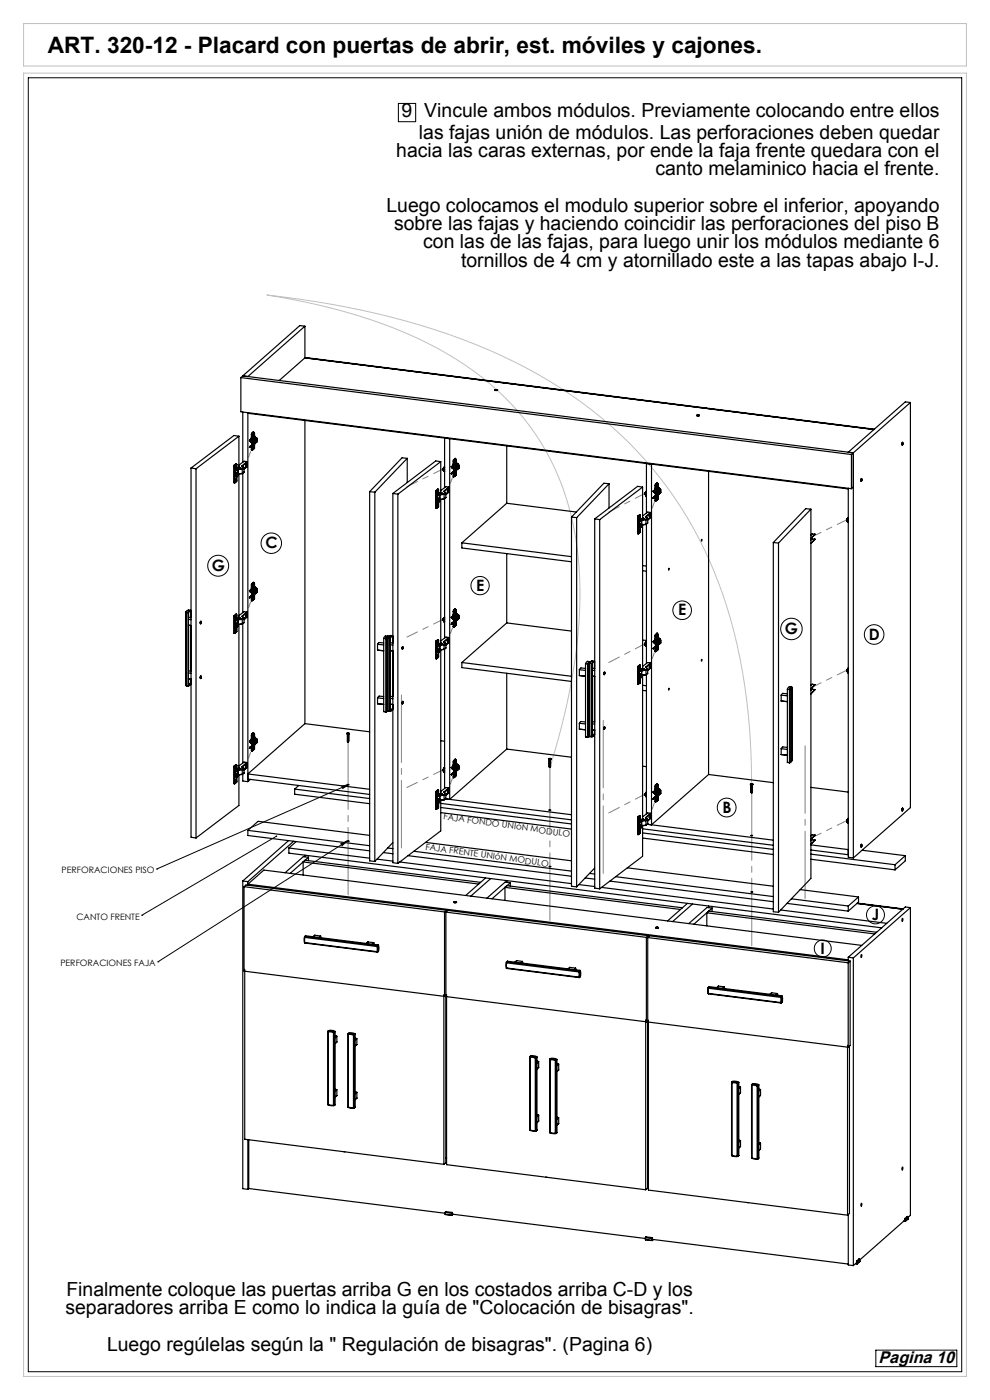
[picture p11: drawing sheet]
<svg xmlns="http://www.w3.org/2000/svg" width="210mm" height="297mm" viewBox="0 0 210 297" stroke-linecap="round" stroke-linejoin="round" font-family="sans-serif">
<defs><g id="words">
<text font-size="4.8" x="10.2" y="11.2">ART. 320-12 - Placard con puertas de abrir, est. móviles y cajones.</text>
<g font-size="4.1">
<text x="85.2" y="24.9">9</text>
<text x="88.9" y="29.5">las fajas unión de módulos. Las perforaciones deben quedar</text>
<text x="90" y="24.9">Vincule ambos módulos. Previamente colocando entre ellos</text>
<text x="84" y="33.3">hacia las caras externas, por ende la faja frente quedara con el</text>
<text x="139" y="37.2">canto melaminico hacia el frente.</text>
<text x="82" y="45">Luego colocamos el modulo superior sobre el inferior, apoyando</text>
<text x="83.6" y="48.8">sobre las fajas y haciendo coincidir las perforaciones del piso B</text>
<text x="89.8" y="52.7">con las de las fajas, para luego unir los módulos mediante 6</text>
<text x="97.8" y="56.6">tornillos de 4 cm y atornillado este a las tapas abajo I-J.</text>
<text x="14.1" y="275">Finalmente coloque las puertas arriba G en los costados arriba C-D y los</text>
<text x="13.9" y="278.8">separadores arriba E como lo indica la guía de &quot;Colocación de bisagras&quot;.</text>
<text x="22.7" y="286.6">Luego regúlelas según la &quot; Regulación de bisagras&quot;. (Pagina 6)</text>
</g>
<text font-size="3.6" x="186.4" y="289.2">Pagina 10</text>
<g font-size="3.3">
<text x="56.3" y="116.3">C</text>
<text x="44.9" y="121.1">G</text>
<text x="101" y="125.3">E</text>
<text x="143.9" y="130.6">E</text>
<text x="166.5" y="134.5">G</text>
<text x="184.3" y="135.7">D</text>
<text x="153.2" y="172.4">B</text>
<text x="184.9" y="195.2">J</text>
<text x="174.1" y="202.4">I</text>
</g>
<g font-size="1.9">
<text x="94" y="173.8" transform="rotate(8 94 173.8)">FAJA FONDO UNIóN MODULO</text>
<text x="13.1" y="185.3">PERFORACIONES PISO</text>
<text x="90.2" y="180.2" transform="rotate(8 90.2 180.2)">FAJA FRENTE UNIóN MODULO</text>
<text x="16.2" y="195.1">CANTO FRENTE</text>
<text x="12.8" y="205">PERFORACIONES FAJA</text>
</g>
</g></defs>
<path d="M5 15.5h200v276.5h-200zM5 5h200v9h-200zM116.6 162.8a120.2 120.2 0 0 0 6.4-40.3 56.3 56.3 0 0 0-11.9-33.8 63.4 63.4 0 0 0-25.1-18.1 123 123 0 0 0-29.4-8 160.5 160.5 0 0 1 50.1 13 87.6 87.6 0 0 1 37.7 32 96.9 96.9 0 0 1 14.1 41.5l.7 8.5 .2 8.8" fill="none" stroke="#c0c0c0" stroke-width=".21"/>
<g fill="none" stroke="#000" stroke-width=".21">
<path d="M6 16.5h198v274.5h-198zM84.5 21.9h3.7v3.9h-3.7zM58.6 177.4l-28.5 16.8M72.3 179l1.4-.6-1.1 1zM72.5 166.8l1.5-.4-1.3 .9zM73.7 178.4l-40.2 25.7M74 166.4l-40.7 18M30.1 194.2h.1M33.3 184.4h.1M33.5 204.1h.1M185.8 286.4h17.2v3.5h-17.2z"/>
<circle cx="57.5" cy="115.2" r="2.17"/>
<circle cx="46.3" cy="120" r="2.22"/>
<circle cx="101.8" cy="124.2" r="1.94"/>
<circle cx="144.7" cy="129.5" r="1.98"/>
<circle cx="167.9" cy="133.4" r="2.28"/>
<circle cx="185.4" cy="134.6" r="2.08"/>
<circle cx="154.1" cy="171.3" r="2"/>
<circle cx="185.7" cy="194.1" r="1.9"/>
<circle cx="174.5" cy="201.2" r="1.8"/>
</g>
<path d="M52.1 98.7l1.7-4.6M139.4 104.9l-1.6 4.6M53.8 126l-1.7 4.6M137.8 141.4l1.6-4.6M52.1 162.5l1.7-4.6M139.4 168.7l-1.6 4.6" fill="none" stroke="#808080" stroke-width=".21" stroke-dasharray="15.2 1.3 1.3 1.3" stroke-dashoffset="14.7"/>
<path d="M96.6 99.7l-1.6 4.4M95 136l1.6-4.4M96.6 163.5l-1.6 4.4" fill="none" stroke="#808080" stroke-width=".21" stroke-dasharray="15.2 1.3 1.3 1.3" stroke-dashoffset="14.8"/>
<path d="M86.3 103.2l7.9-3.8M179.8 110.2l-7.9 3.8M94.2 131.3l-7.9 3.9M179.8 142.1l-7.9 3.8M86.3 167.1l7.9-3.9M171.9 177.9l7.9-3.9" fill="none" stroke="#808080" stroke-width=".21" stroke-dasharray="15.2 1.3 1.3 1.3" stroke-dashoffset="12.8"/>
<path d="M137 104.6l-7.9 4M129.1 140.6l7.9-4.1M137 168.4l-7.9 4.1" fill="none" stroke="#808080" stroke-width=".21" stroke-dasharray="15.2 1.3 1.3 1.3" stroke-dashoffset="12.7"/>
<path d="M73.8 157.4v32.5M85.1 147.4v32.5M128 152.8v32.5M170.8 158.2v32.5M116.6 162.8v32.5M159.5 168.2v32.4" fill="none" stroke="#808080" stroke-width=".21" stroke-dasharray="15.2 1.3 1.3 1.3" stroke-dashoffset=".9"/>
<path d="M58.5 177.3v.2h.3v-.2l-.2 .1 .2-.1zM72.3 179l1.4-.6-1.1 1zM72.5 166.8l1.5-.4-1.3 .9z" fill="#000"/>
<g fill="none" stroke="#000" stroke-width=".25">
<path d="M64.7 75.9l120.7 15.2-78.4-9.9M64.7 75.9l42.3 5.3M64.7 75.8l42.3 5.4M64.7 69.2l-1.1-.1-12.5 11M64.7 69.2l-12.1 10.7-1.1-.2 129.5 16.4M64.7 75.9l-5.5 4.8M64.7 69.2v6.7M40.5 99.3l1.1 .1M40.5 99.3v78.3l1.1 .2M41.6 99.4v78.4M49.6 98.9h.1M49.6 98.9v3.4"/>
<path d="M49.7 98.7l-.1 .2M49.7 98.7h.1M49.7 98.9v3.4M49.8 98.7l-.1 .2M49.8 98.7v.1M49.8 98.9h-.1M49.8 98.9v3.4M49.8 98.8v.1M50 99.1l.1 .1M50 99v.1M50 98.9v.2M50 98.8l.2 .2-.2 .3z"/>
<path d="M50 98.4h.1M50 98.4l-.3 .3M50 98.8l.1 .2-.1 .3zM50 98.9l.1 .3M50 98.9l.1 .1M50 99h.1M50 99.7l-.1 .6M50 99.7l-.1 .8 .1 .6M50 99.7h.1M50.1 99.7l.3 .1M50.1 98.4h-.1M50.1 99.2h.1"/>
<path d="M50.1 98.4l.1 .1M50.1 98.4l-.3 .3M50.1 99h.1M50.1 98.4h.1M50.1 98.9v.1M50.1 98.9l-.1 .1M50.1 99l-.1 .1M50.2 98.5h.1M50.2 98.5l-.4 .3M50.2 99.4h.1M50.2 98.5v.9M50.2 99.6l.2 .1"/>
<path d="M50.3 99.5h.1M50.3 99.5l-.3 .2M50.3 99.5l.1 .2M50.4 99.2l.2 .3M50.4 99.8h.1M50.4 99.2l-.2 .1M50.4 99.2h.1M50.4 99.2h-.2M50.4 99.7v.1M50.4 99.7h.1M50.5 99.7h-.1M50.5 99.7h.1"/>
<path d="M50.7 99l.4 .3-.9 .1M50.7 92.5v6.9M50.7 92.5l-9.1 6.9M50.7 92.5l-1.1-.1-9.1 6.9M51.1 80.1l129.5 16.3M51.1 80.1v7.3l129.5 16.3M51.3 98.9h.1M51.3 98.9l.4 .2M51.3 99.4l.1 .1M51.3 99.4l-.8 .1M51.4 99.5v.9M51.4 99.5l-.9 .1v.9l.9-.1"/>
<path d="M51.5 87.4v10.7M51.8 99.2l-.5 .2M51.8 99.2v.9M51.8 99.2l-.4 .3M52.1 98.9h.1M52.3 97.9l.1 .1M52.3 97.9l-.5-.1-1.1 .9M52.3 97.9l-1 1M52.4 98.6h.1M52.4 98l-.3 .9M52.4 99h.1M52.4 99l-.6 .6"/>
<path d="M52.4 98.6v.4M52.4 98.6l-.3 .3M52.4 98l-1 .9M52.6 87.5v78.3M52.6 87.7l127.3 16M52.9 93.4l.2 .2M52.9 93.4h.1M53 94.9h-.1M53 93.5l.1 .1M53 93.4v.1M53 94.8v.1M53.1 93.6l.1 .1"/>
<path d="M53.1 94.8h-.1M53.1 94.7l-.1 .2M53.1 94.7h-.1M53.1 94.7h.1M53.2 94.7h.1M53.2 94.7h-.1M53.2 93.7l.2 .1M53.2 93.7h.1M53.2 94.6h.1M53.2 93.7v.1M53.2 94.6v.1M53.2 93.8h.2"/>
<path d="M53.2 94.6l.2 .1M53.2 94.6h.2M53.2 93.1h.1M53.2 93.1l-.3 .3M53.3 93.2l.1 .1M53.3 93.1l-.3 .3M53.3 93.2l-.3 .3M53.3 94.5l-.3 .2M53.3 92.8l-.1 .3M53.3 94.8v-.1l-.3 .2M53.3 95.4l.1 .2M53.3 94.8h.1"/>
<path d="M53.3 92.2v.6M53.3 94.8v.6M53.3 92.2h.1M53.3 92.8h.1M53.3 95.4h.1M53.4 94.7v.1M53.4 94.4l-.1 .1M53.4 93.8h.1M53.4 94.4l-.4 .4M53.4 94.4h.1M53.4 93.8l.1 .2M53.4 94.4v.2"/>
<path d="M53.4 93.3l-.3 .3M53.4 93.3h.1M53.4 92.8l-.1 .3M53.4 95.4l.1 .1M53.4 92.2v.6M53.4 94.8v.6M53.4 91.9l-.1 .3M53.4 91.9h.1M53.4 94.6v.1M53.4 94.6v.2M53.4 92.8l-.1 .4M53.4 95.4h.1"/>
<path d="M53.5 94.4l-.1 .1M53.5 94h.1M53.5 94.4l-.3 .3M53.5 93.3l-.3 .4M53.5 93.3v.1M53.5 91.9l-.1 .3M53.5 92l-.1 .2M53.5 92v.1M53.5 94l.1 .1M53.5 94.4h.1M53.5 94.6v.1M53.5 93.4l-.3 .3"/>
<path d="M53.5 92.8l-.1 .5M53.5 92.8h-.1M53.5 92.2h-.1M53.5 94.7l-.1 .1M53.5 95.4h-.1M53.5 95.4h.1M53.5 94.7h.1M53.5 92.2v.6M53.5 94.7v.7M53.5 92.8h.1M53.5 92.2h.1M53.5 92.1v.1"/>
<path d="M53.5 92.1h.1M53.6 94.4h-.1M53.6 94.1h.1M53.6 94.5v.2M53.6 92.8l-.1 .5M53.6 92.2h.1M53.6 95.4h.1M53.6 92.2v.6M53.6 94.7v.7M53.6 92.1v.1M53.6 92.1l.1 .1M53.6 94.4l.1 .3"/>
<path d="M53.7 94v.2M53.7 91.6l-.3 .3M53.7 93.7l-.2 .3M53.7 93.7v.1M53.7 93.7h.1M53.7 92.8l-.2 .6M53.7 92.8h-.1M53.7 94.7h-.1M53.7 95.3l-.1 .1M53.7 92.2v.6M53.7 94.7v.6M53.7 94.2l-.3 .2"/>
<path d="M53.7 93.8h.1M53.7 91.6h.1M53.8 92.7v.1M53.8 92.4h-.1M53.8 94.8h-.1M53.8 92.4v.3l.1-.1M53.8 94v.1M53.8 94.8v.2M53.8 94l-.1 .2M53.8 94l-.2 .1M53.8 93.8v.1M53.8 93.8l-.3 .2"/>
<path d="M53.8 94.6h.1M53.8 92.3h.1M53.8 94.9v.2zM53.8 91.8h.1M53.8 91.8l-.3 .2M53.8 95.3h.1M53.8 91.6h-.1M53.8 94.2l-.3 .2M53.8 93.9l-.2 .2M53.8 94.2l-.2 .2M53.8 91.8v-.2l-.3 .3M53.8 94.2h.1"/>
<path d="M53.8 93.8v.4M53.8 94.8l.1 .1M53.8 92.5h.1M53.8 94.9h.1M53.8 92.5v.1M53.8 92.3v-.1v.2M53.8 94.6v-.1v.3M53.8 94.6v.1M53.8 92.3v.1M53.8 91.8l-.3 .3M53.8 94.6l.2 .2-.2 .4zM53.8 92.3l.2 .2-.2 .4z"/>
<path d="M53.9 91.8h-.1M53.9 91.8v.1M53.9 92.5v-.1l-.1 .2M53.9 94.9v-.2l-.1 .2M53.9 94.9h.1M53.9 92.5v.1M53.9 93.6v.4zM53.9 92.3h.1M53.9 94.6h.1M53.9 92.5l-.1 .3v-.2M53.9 94.9l-.1 .1M53.9 94.8l-.1 .1"/>
<path d="M53.9 93.5v.6zM53.9 91.9l.1 .1M53.9 91.9l-.3 .2M53.9 91.9h.1M53.9 92.5l-.1 .3-.1-.1M53.9 92.3v-.2l-.2 .3M53.9 94.8l-.1 .4-.1-.2M53.9 94.6v-.2l-.2 .4M53.9 92.3v.3M53.9 94.6v.3M54 95.1l-.5 .4M54 92.5l.2 .3"/>
<path d="M54 95.1h.1M54 92l-.3 .2M54 95.1l-.3 .2M54 92.5v.1M54 91.9v.1M54 94.5h.1M54 91.9v.6M54 94.5v.6M54 92.5h.1M54 92.6l.1 .2M54 92.6l.1 .1M54 92.6h.1"/>
<path d="M54 94.1v.4zM54.1 92.8h.1M54.1 92.7v.1M54.1 92.7h.1M54.2 93.2l-.1 .8M54.2 94h-.1M54.2 94h.1M54.2 93.2v.8M54.2 93.2h.1M54.2 92.7v.1M54.2 92.7l-.1 .1M54.2 94l-.8 .6"/>
<path d="M54.2 93.2l.1 .1M54.2 92.8l.1 .1M54.2 92.8h.1M54.2 92.8l-1 .9M54.3 92.9l-1.1 .9M54.3 92.9h.1M54.3 93.9l-.1 .1M54.3 93.3v.6M54.4 93.3l-.1 .4 .1-.4M54.4 93.3v.4zM54.4 92.9l.1 .1M54.4 92.9l-1 .9"/>
<path d="M54.4 92.9v.1M54.4 92.9h.1M54.5 92.9v.1M54.5 92.9h-.1M54.5 93l-.2 .3M54.5 93l-.3 .2M54.5 93.7l-.2 .2M54.5 93.7h.1M54.5 93.1v.6M64.7 89.2v64.3M86.4 97.2l-1.1-.1-6.9 7.2M86.4 97.2l-6.9 7.2"/>
<path d="M86.4 97.2v5.2M93.5 97.9l-1.1-.1-9.1 6.9M93.5 97.9l-9.1 6.9M93.5 97.9v6.9M94 99.7l.1 .1M94 99.7h.1M94 99.4h.1M94 99.7l.3-.2-.2 .2M94.1 99.4h-.1M94.1 99.7l.1 .1M94.1 99.7h.1M94.1 99.8h.1"/>
<path d="M94.1 99.3h.1M94.1 99.8l.2 .2h-.1M94.1 99.2l-.1 .2M94.2 99.4h-.2M94.2 99.1l-.1 .2M94.2 99.1l.1-.1-.1 .1M94.2 99.2v.2M94.2 99.1l.1 .1h-.1M94.2 99.3l.1-.1-.3 .2M94.2 99.7v.3M94.2 99.4h.1M94.2 100h.1"/>
<path d="M94.2 99.7v.1M94.2 99.3v.2M94.2 99.5l-.2 .2M94.3 99.3l-.1 .2M94.3 99.6l-.2 .1M94.3 99.9l-.1 .1M94.3 99.7l-.1 .1M95.7 99l.2 .2M95.7 99h.1M95.8 99.1l.1 .1M95.8 99v.1M95.9 99.2l.4 .5"/>
<path d="M95.9 99.2h.1M95.9 99.2l.1 .1M96 99.3l.1 .1M96.1 99.4h.1M96.1 98.7h.1M96.1 98.7l-.4 .3M96.1 98.8l.1 .1M96.1 98.7l-.3 .3M96.1 98.8l-.3 .3M96.1 98.4v.3M96.1 97.8v.6M96.1 97.8h.1"/>
<path d="M96.1 98.4h.1M96.2 99.4h.1M96.2 98.9h.1M96.2 98.9l-.3 .3M96.2 98.4l-.1 .3M96.2 97.8v.6M96.2 97.5l-.1 .3M96.2 97.5h.1M96.2 99.6h.1M96.2 99.4v.2M96.2 98.4l-.1 .4M96.3 99.6h.1"/>
<path d="M96.3 98.9l-.4 .3M96.3 97.5l-.1 .3M96.3 97.6l-.1 .2M96.3 97.6l.1 .1M96.3 99.6l.1 .1M96.3 99.7h.1M96.3 100h.1M96.3 98.4l-.1 .5M96.3 98.4h-.1M96.3 97.8h-.1M96.3 97.8v.6M96.3 98.4h.1"/>
<path d="M96.3 97.8h.1M96.4 97.7l-.1 .1M96.4 97.7h.1M96.4 100l-.1 .1M96.4 98.4l-.1 .5M96.4 97.8h.1M96.4 97.8v.6M96.4 97.7v.1M96.4 97.7l.1 .1M96.5 99.6v.2M96.5 99.8h.1M96.5 97.3h.1"/>
<path d="M96.5 97.3l-.3 .2M96.5 99.3v.1M96.5 99.3l-.3 .3M96.5 98.4l-.1 .5h-.1M96.5 98.4h-.1M96.5 97.8v.6M96.5 99.8l-.2 .2M96.5 99.4h.1M96.5 99.4l-.2 .2M96.5 97.2v.1M96.5 97.2l.1 .1M96.6 99.6l-.1 .2"/>
<path d="M96.6 98.3v.1v-.1M96.6 98.3h.1M96.6 99.6v.1M96.6 98.2v.1M96.6 99.6l-.2 .1M96.6 99.4v.1M96.6 99.4l-.3 .2M96.6 98v.3M96.6 97.4l.1 .1M96.6 97.3l.1 .2M96.6 97.3l-.3 .2M96.6 97.4l-.3 .2"/>
<path d="M96.6 99.8l-.2 .2M96.6 99.5l-.2 .2M96.6 99.8h.1M96.6 99.5v.3M96.6 97.8v.2M96.6 97.8v.4v-.2M96.6 97.8l.1 .1M96.6 99.6l.1-.4-.1 .4M96.7 97.9l-.1 .2M96.7 97.9h-.1M96.7 97.5h.1M96.7 97.5l-.3 .2"/>
<path d="M96.7 97.7l.1 .3-.2 .3zM96.7 100l.1 .3-.2 .3zM96.7 97.9l.1 .2M96.7 97.9l-.1 .1M96.7 99.1v.6zM96.7 98.1h.1M96.7 97.5l.1 .1M96.8 98.1l-.2 .4v-.2M96.8 97.9l-.1-.2-.1 .4M96.8 98.1l.1 .4v-.1M96.8 97.6v.5M96.8 97.6l-.3 .2"/>
<path d="M96.8 98.1v.1M96.8 98.1h.1M96.8 98.2v.2M96.8 98.4h.1M96.8 98.2l.1 .1M96.8 98.2h.1M96.9 99.7l-.1 .4zM96.9 98.4h-.1M96.9 98.3l-.1 .1M96.9 98.3h.1M97 99.6h-.1M97 98.9l-.1 .7"/>
<path d="M97 99.6h.1M97 98.9v.7M97 98.9h.1M97 98.3v.1M97 98.3l-.1 .1M97 99.6l-.8 .7M97 98.4l.1 .1M97 98.4l-1 .9M97.1 98.5l-1 .9M97.1 98.5h.1M97.1 99.5l-.1 .1M97.1 98.9v.6"/>
<path d="M97.1 99.2l.1-.3v.4M97.2 98.9v.4zM97.2 98.6h.1M97.2 98.5h.1M97.2 98.5l-1 .9M97.3 98.5v.1M97.3 98.5l-1.1 .9M97.3 98.6l-.2 .3M97.3 98.6l-.3 .3M97.3 99.3l-.2 .3M97.3 99.3l-.2 .2M97.3 99.3h.1"/>
<path d="M97.3 98.7v.6M105 82.7h.6l-.3 .1zM105 82.7h.6l-.4 .1zM105.1 82.7l.3 .1zM105.2 82.7v.1M107 81.2l78.5 9.9M107 81.2h.1M107.5 94.6v12.2M137.1 98.3v10.5M138.2 98.5v76.5l12.1-10.7M147.8 88.1h.6l-.3 .1zM147.8 88.1h.6l-.4 .1z"/>
<path d="M147.9 88.1l.1 .1M148 88.2h.1M148 88.1l.2 .1h-.1M148 88.1h-.1M148 88.1v.1M149.8 86.6h.1M150.3 100v64.3M180.6 96.4v7.3M181 96.1v85.9M191.4 94.2h.1M191.4 94h.1M191.4 93.9l.1 .2-.1 .3z"/>
<path d="M191.4 94v.2h.1M191.5 94v.2M193.1 85.4l-12.5 11M193.1 85.4v85.9l-12.1 10.7M193.1 85.4l-1.1-.1-12.1 10.6 1.1 .2M49.6 102.3l.1 .1M49.6 102.3h.1M49.7 102.3v.1M49.8 102.3h-.1M49.8 102.3v.1M49.8 102.4h-.1M49.9 100.4l.5 .1"/>
<path d="M49.9 100.3l.1 .8M49.9 100.3l.5 .1M49.9 100.8l.3 .1M49.9 100.2l.6 .1M50 101.8v.1M50 101.8h.1M50 101.8l.1 .2M50 101.6v.3M50 101.5l.2 .2-.2 .4zM50 101.6l.1 .1-.1 .3zM50 101.6l.1 .4M50 101.6l.1 .1"/>
<path d="M50 101.7h.1M50 101.7v.1M50.1 101.9v.1M50.1 101.8h.1M50.1 101.7v.1M50.1 101.7l-.1 .1M50.1 101.8l-.1 .1M50.2 102.1l-.4 .3M50.2 101.1l.4-.5-.4 .6M50.2 102v.1M50.2 101.1h.1M50.2 101.1v.9"/>
<path d="M50.2 102h.1M50.2 100.9h.1M50.2 100.9l-.2 .1M50.3 100.9l-.3 .2M50.4 100.5h.1M50.4 100.5l-.2 .4M50.4 100.4v.1M50.4 100.4l.1 .1M50.4 100.5l-.1 .4M50.5 100.3l-.1 .1M50.5 100.5h-.1M50.5 100.5h.1"/>
<path d="M50.7 100.6v30.7M51.4 100.4l-.9 .2M51.5 100.4v29.6M51.8 100.1l-.4 .4M51.8 100.1l-.4 .3M78.4 104.3l1.1 .1M78.4 104.3v78.3l1.1 .1M79.5 104.4v78.3M83.3 104.7l1.1 .1M83.3 104.7v78.3l1.1 .2M84.4 104.8v78.4M92.4 107.7l.2 .1"/>
<path d="M92.4 104.2v3.5M92.4 104.2l.1 .1M92.4 107.7h.1M92.5 104.1l-.1 .1M92.5 104.1h.1M92.5 107.7l.1 .1M92.5 104.3v3.4M92.6 104.1l-.1 .2M92.6 104.1h.1M92.6 104.2l-.1 .1M92.6 107.7h-.1M92.6 107.7v.1"/>
<path d="M92.6 104.2v3.5M92.6 107.8h.1M92.6 104.1v.1M92.7 105.8l.5 .1M92.7 105.7l.2 .8M92.7 105.7l.5 .1M92.7 106.2h.3M92.7 105.6h.6M92.8 104.5l.1-.3v.4M92.8 107.3l.1-.3v.3M92.8 107.2h.1M92.8 104.4v.1"/>
<path d="M92.8 106.9l.2 .2-.2 .4zM92.8 104.1l.2 .2-.2 .4zM92.8 103.8h.1M92.8 103.8l-.3 .3M92.8 107l.2 .1-.2 .3zM92.8 104.2l.2 .1-.2 .3zM92.8 107.1h.1M92.8 104.4h.1M92.8 105.1l-.1 .8 .2 .6M92.8 105.1l-.1 .6M92.9 107.1l-.1 .1M92.9 104.4h-.1"/>
<path d="M92.9 103.8h-.1M92.9 105.1h.3M92.9 107.3h.1M92.9 104.6h.1M92.9 103.8l.1 .1M92.9 103.8l-.3 .3M92.9 107.2h.1M92.9 104.4h.1M92.9 107.2h-.1M93 107.6l-.4 .2M93 103.9h.1M93 107.5v.1"/>
<path d="M93 107.5l-.4 .3M93 103.9l-.4 .2M93 106.5l.4-.5-.4 .6M93 107.4v.2M93 107.4v.1M93 106.5h.1M93 106.5v.9M93 104.8h.1M93 103.9v.9M93 106.2l.1 .1M93 106.2l-.2 .2M93.1 105l.1 .1"/>
<path d="M93.1 104.9h.1M93.1 104.9l-.3 .2M93.1 104.9l.2 .2M93.1 106.3l-.2 .2M93.2 105.9h.1M93.2 105.1h.1M93.2 105.9l-.2 .3M93.2 104.6l.2 .2M93.2 104.6l-.2 .1M93.2 104.6h.1M93.2 104.6h-.2M93.2 105.8v.1"/>
<path d="M93.2 105.8l.1 .1M93.3 105.1h-.1M93.3 105.1h.1M93.3 105.9l-.2 .4M93.3 105.9h.1M93.3 105.7l-.1 .1M93.5 104.4l.4 .3-.9 .1M93.5 104.4l.4 .3M93.5 106v30.7M94.1 104.2l.1 .1M94.1 104.2l.4 .3M94.1 104.8l.1 .1"/>
<path d="M94.1 104.8l-.8 .1M94.2 105.8l-.9 .2M94.2 104.9v.9M94.2 104.9l-.9 .1v.9l.9-.1M94.3 103.5v-10.6l1.1 .2v76.5l12.1-10.7M94.3 105.8v29.6M94.6 104.6l-.5 .2M94.6 105.5l-.1 .1M94.6 105.5l-.4 .4M94.6 104.6v.9M94.6 104.6l-.4 .3M95.2 103.3v.1"/>
<path d="M95.2 103.3l-.6-.1-1.1 .9M95.2 103.3l-1.1 .9M95.2 103.4l-.2 .9M95.2 104.3l-.6 .6M95.2 104v.3M95.2 104l-.2 .3M95.2 103.4l-1 .9M95.7 100.5h.1M95.8 100.3v.1M95.9 100.4l-.1 .1M95.9 100.3l-.2 .2M95.9 100.3h-.1"/>
<path d="M95.9 100.3h.1M96 100.3h-.1M96 100.3h.1M96 100.2l-.3 .3M96 100.3l-.1 .1M96.1 100.2l-.1 .1M96.1 100.2l.1 .1M96.1 100.2h-.1M96.1 100.2h.1M96.1 100.3v.1M96.1 100.3l-.3 .2M96.1 100.1l-.3 .2"/>
<path d="M96.1 101l.2 .2M96.1 100.4v.6M96.1 100.4h.1M96.1 101h.1M96.2 100.3v.1M96.2 100l-.1 .1M96.2 100.1h-.1M96.2 100.1l-.2 .1M96.2 100h.1M96.2 100v.2h-.1M96.2 100.4v.6M96.2 100.2v.1"/>
<path d="M96.2 100.1v.1M96.2 100.2v.2M96.2 100.1h.1M96.2 101l.1 .1M96.3 100.1h-.1M96.3 100.2v.1M96.3 100.3l-.1 .1M96.3 101h-.1M96.3 101h.1M96.3 100.3v.7M96.3 100.3l.1 .1M96.4 101l-.1 .1"/>
<path d="M96.4 101h.1M96.4 100.1v.3M96.4 100.4v.6M96.5 100v.3M96.5 100.3l-.1 .1M96.5 100.9l-.1 .1M96.5 100.3v.6M96.6 100.6v.1v-.1M96.6 100.6h.1M96.6 100.5v.1M96.6 100.3v.3M96.6 100.3l.1 .2"/>
<path d="M96.6 100.3l.1-.1 .1 .2M96.6 100.9l-.3 .3-.1-.2M96.6 100.1v.3M96.6 100.5h.1M96.6 100.2h.1M96.7 100.3v-.2v.4M96.7 100.3l-.1 .1M96.7 100.3h-.1M96.7 100.4h.1M96.8 100.4l-.2 .4v-.2M96.8 100.2l-.1-.2-.1 .4M96.8 100.7l-.3 .3"/>
<path d="M96.8 100.7h.1M96.8 100.1v.6M98 115.2v1l23.2 3M98 115.2l23.2 2.9M107.5 106.8l14.7 1.8M107.5 106.8l-9.5 8.4M107.5 117.4v14.7M121.2 109.7l1.1 .1M121.2 109.7v78.3l1.1 .1M122.3 109.8v78.3M126.2 110.1l1 .1M126.2 110.1v78.3l1 .2"/>
<path d="M127.2 110.2v78.4M129.2 102.6l-1.1-.1-6.9 7.2M129.2 102.6l-6.9 7.2M129.2 102.6v5.2M135.3 113.1l.1 .1M135.3 109.6v3.5M135.3 109.6v.1M135.3 113.1h.1M135.3 109.4v.2M135.3 109.4l.1 .1M135.3 109.7v3.4M135.4 109.5l-.1 .2"/>
<path d="M135.4 109.5h.1M135.4 109.6l-.1 .1M135.4 113.1h-.1M135.4 113.1l.1 .1M135.4 109.6v3.5M135.4 113.2h.1M135.5 109.5l-.1 .1M135.5 113.2h-.1M135.5 111.2l.5 .1M135.5 111.1l.5 .1M135.5 111.6h.4M135.6 111h.5"/>
<path d="M135.6 112.6h.1M135.6 109.9h.1M135.6 109.8l.1 .1M135.6 109.8h.1M135.6 109.6v.3M135.6 112.4v.3M135.7 112.3l.1 .2-.2 .4zM135.7 109.5l.1 .2-.2 .4zM135.7 109.2h.1M135.7 109.2l-.4 .2M135.7 112.4l.1 .1-.1 .3zM135.7 109.6l.1 .1-.1 .3z"/>
<path d="M135.7 109.9v.1M135.7 109.6v.2M135.7 112.4v.1M135.7 112.6v.1M135.7 112.5h.1M135.7 109.8h.1M135.7 110.5l-.2 .8 .2 .6M135.7 112.5l-.1 .1M135.7 109.8h-.1M135.7 110.5h.1M135.7 110.5h.3M135.7 110h.1"/>
<path d="M135.7 112.7h.1M135.7 109.8v.2M135.7 109.2l.1 .1M135.7 109.2l-.3 .3M135.8 109.7v.1M135.8 112.5h.1M135.8 112.5l-.1 .1M135.8 112.5h-.1M135.8 109.8h-.1M135.8 109.7l-.1 .1M135.8 113l-.4 .2M135.8 109.3h.1"/>
<path d="M135.8 112.9v.1M135.8 112.9l-.3 .3M135.8 109.3l-.3 .2M135.8 112.8v.1M135.8 111.9v.9M135.8 110.2h.1M135.8 112.8v.2M135.8 112.8h.1M135.8 109.3v.9M135.9 111.6v.1M135.9 111.6l-.3 .2M135.9 110.3l.1 .2"/>
<path d="M135.9 110.3l-.2 .2M135.9 110.3l.2 .2M135.9 111.7l-.2 .2M136 111.3h.1M136 111.3l-.1 .3M136 110l.2 .2-.2-.1-.2 .1M136 110l-.2 .1M136 110h.1M136 110h-.2M136 111.2v.1M136 111.2l.1 .1M136.1 110.5h-.1"/>
<path d="M136.1 110.5h.1M136.1 111.3l-.2 .4M136.1 110.5v.7M136.1 111.1l-.1 .1M136.1 111.3h.1M136.2 111.4l-.4 .6zM136.3 109.8l.4 .2-.5 .3M136.3 109.8l.4 .3M136.3 103.3v6.9M136.3 111.4v30.7M136.3 103.3l-9.1 6.9M136.3 103.3l-1.1-.1-9 6.9"/>
<path d="M136.3 120l.8 .1M136.8 104.8l.1 .2M136.8 104.8h.1M136.9 104.9h.1M136.9 104.8v.1M136.9 104.6h.1M136.9 109.6l.1 .1M136.9 109.6l.5 .3M136.9 104.5v.1M136.9 105h.1M137 104.5h-.1M137 105.1l.1 .1"/>
<path d="M137 104.4l-.2 .1M137 104.3v.3M137 104.5l-.1 .1M137 110.2v.1M137 110.2l-.8 .1M137 104.3h.1M137 104.4h.1l-.1 .3M137 104.7h.1M137 104.7l-.2 .1M137 104.4v.2M137 104.9v.2M137 105.1l.1 .1-.1-.1"/>
<path d="M137 105.1h.1M137 110.3l-.9 .1v.9l.9-.1M137 110.3v.9M137.1 104.5l-.1 .2zM137.1 104.7h.1M137.1 104.6v.1M137.1 104.7l-.2 .2M137.1 104.2l-.1 .1M137.1 104.4l-.1 .1M137.1 111.2v29.6M137.1 104.9l-.1 .1M137.1 105l-.1 .1"/>
<path d="M137.4 110.9l-.4 .3M137.4 110l-.4 .2M137.4 110.9v.1M137.4 110v.9M137.4 110l-.4 .3M138 108.7v.1M138 108.7l-.6-.1-1.1 .9M138 108.7l-1.1 .9M138 109.4h.1M138 108.8v.3l-.3 .3v.3l.3-.3M138 109.7l-.6 .6M138 109.4v.3"/>
<path d="M138 108.8l-1 .9M138.5 104.2l.3 .2M138.5 104.2h.1M138.5 105.7h.1M138.6 105.6l-.1 .1M138.6 104.3l.1 .1M138.6 104.2v.1M138.6 105.6v.1M138.6 105.5h.1M138.7 105.5l-.1 .1M138.7 105.5l-.2 .2M138.7 104.4h.1"/>
<path d="M138.7 105.5l.1 .1M138.7 105.5h-.1M138.7 105.5h.1M138.8 104.4l.1 .2M138.8 104.4v.1M138.8 105.5h.1M138.8 104.5l.1 .1M138.8 105.5v.1M138.8 104.5h.1M138.9 104.6l.3 .3M138.9 105.4l-.1 .1M138.9 104.6h.1"/>
<path d="M138.9 105.4h.1M138.9 103.9h.1M138.9 103.9l-.4 .3M138.9 105.4l-.3 .2M138.9 104l.1 .1M138.9 103.9l-.3 .3M138.9 104l-.3 .3M139 105.2h.1M138.9 103.6v.3M138.9 105.6v-.2l-.3 .3M138.9 106.2l.2 .1M138.9 106.2h.1"/>
<path d="M138.9 103h.1M138.9 103.6h.1M138.9 103v.6M138.9 105.6v.6M139 105.4l-.1 .2M139 104.6h.1M139 105.2l-.3 .3M139 105.2v.2M139 105.3l-.1 .1M139 104.1l-.3 .3M139 104.1h.1M139 103.6l-.1 .3"/>
<path d="M139 106.2l.1 .1M139 102.7l-.1 .3M139 102.7h.1M139 104.8h.1M139 105.4h.1M139 104.6v.2M139 105.3v.1M139.1 105.4v.1M139.1 106.2h.1M139.1 103l-.1 .6M139.1 105.5l-.1 .7M139.1 105.2l-.1 .1"/>
<path d="M139.1 104.8h.1M139.1 104.1l.1 .1M139.1 104.1l-.3 .3M139.1 102.7l-.1 .3M139.1 102.8v.2M139.1 102.8l.1 .1M139.1 104.8l.1 .1M139.1 105.2h.1M139.1 105.3l.1 .2M139.2 105.2h-.1M139.2 104.9h.1M139.2 104.2l-.4 .3"/>
<path d="M139.2 103.6l-.3 .4M139.2 103.6l-.2 .5M139.2 102.9l-.1 .1M139.2 105.5h-.1M139.2 106.1l-.1 .1M139.2 106.1v.1M139.2 106.1h.1M139.2 105.5h.1M139.2 102.9v.7M139.2 105.5v.6M139.2 103.6h.1M139.2 106.2h-.1"/>
<path d="M139.2 106.2h.1M139.2 102.9h.1M139.2 105.1v.1M139.2 105.3v.2M139.2 103.6l-.1 .5M139.2 103h.1M139.2 103v.6M139.2 102.9l.1 .1M139.3 105.2v.3M139.3 104.8v.2M139.3 105l-.2 .2M139.3 102.4l-.3 .3"/>
<path d="M139.3 104.5l.1 .1M139.3 104.5h.1M139.3 104.5l-.3 .3M139.3 103.6l-.1 .6M139.3 103.6h-.1M139.3 105.5h-.1M139.3 106.1h-.1M139.3 106.1l-.1 .1M139.3 103v.6M139.3 105.5v.6M139.3 105h.1M139.4 104.6h.1"/>
<path d="M139.4 102.4h-.1M139.4 105.5v.4l.2-.3M139.4 103.2h.1M139.4 105.5v.1M139.4 104.8l-.1 .2M139.4 104.8l-.1 .2zM139.4 105l-.4 .3M139.4 104.6v.1M139.4 104.6l-.3 .2M139.4 103.1h.1M139.4 105.7h.1M139.4 102.6h.1"/>
<path d="M139.4 102.4l.1 .2M139.4 102.4l-.3 .3M139.4 102.6l-.3 .2M139.4 106v.1M139.4 105h.1M139.4 105l-.2 .2M139.4 104.7l-.2 .2M139.4 103l.1 .1M139.4 105.3v.1M139.4 104.6v.4M139.4 102.9v.3M139.4 105.3v.2"/>
<path d="M139.5 105.5v.4M139.5 105.9h.1M139.5 105.6h.1M139.5 103.3h.1M139.5 103.5h.1M139.5 105.7h-.1M139.5 105.4l-.1 .1M139.5 103.1l-.1 .1M139.5 102.6l-.3 .3M139.5 102.6h.1M139.5 105.4l.1 .3-.2 .3zM139.5 103.1l.1 .3-.2 .3z"/>
<path d="M139.5 103.2v.3M139.5 103.2h.1M139.5 105.7h.1M139.5 104.4v.4zM139.5 103.3l-.1 .1M139.5 103.3v.1M139.5 104.3v.5zM139.5 102.6l.1 .1M139.6 103.1l-.1 .5-.1-.4M139.6 103.1l-.1-.2-.1 .3M139.6 105.4l-.1-.2-.1 .4M139.6 103.1h-.1"/>
<path d="M139.6 105.4h-.1M139.6 105.4v.2M139.6 105.9h.1M139.6 103.3l.2 .3M139.6 105.9l-.5 .4M139.6 102.7l-.3 .3M139.6 103.3l.1 .3M139.6 102.7h.1M139.6 103.3h.1M139.6 105.3h.1M139.6 102.7v.7M139.6 105.3v.6"/>
<path d="M139.6 103.5l.1 .1M139.6 103.4l.1 .1M139.6 103.4h.1M139.7 104.9l-.1 .4zM139.7 103.6h.1M139.7 103.5h-.1M139.7 103.5h.1M139.8 104v.8M139.8 104.8h.1M139.8 104h.1M139.8 103.5l.1 .1M139.8 103.5l-.1 .1"/>
<path d="M139.8 104.8l-.8 .6M139.8 104l.1 .1M139.9 103.6h.1M139.9 103.6h-.1M139.9 103.6l-1.1 .9M139.9 103.6l-1 1M139.9 103.6l.1 .1M139.9 104.1l-.1 .7M140 104.1v.3v-.3M140 104.1v.4zM140 103.7l.1 .1M140 103.7h.1"/>
<path d="M140 103.7l-1 .9M140.1 103.8l-.3 .2M140.1 103.8h.1M140.1 103.7l-1.1 .9M140.1 103.7v.1M140.1 103.8v.1M140.1 104.5h.1M140.1 104.5l-.2 .2M140.1 103.9l-.2 .2M140.1 103.9v.6M148.8 114.4v.4zM164 115.1v78.3l1.1 .1"/>
<path d="M164 115.1l1.1 .1M165.1 115.2v78.3M172 113.5l.3-.2zM172 108l-6.9 7.2M172 108v78.4l-6.9 7.1M172 108l-1.1-.1-6.9 7.2M172.3 114.3h.1M172.3 114v.3M172.3 114.3l-.3 .2M172.3 113.3h.6M172.3 114.3l.6 .1M172.3 114.3l-.3 .3"/>
<path d="M172.9 113.3l-.9 1M172.9 114.4h.1M172.9 113.3l-.9 .9M172.9 114.4l-.9 .9M179.6 110.5l.1 .1M179.6 110.4v.1M179.6 110.4l.1 .1M179.7 110.5h.1M179.7 110.2h.1M179.7 110.1v.1M179.7 110.1h.1M179.7 110.6h.1"/>
<path d="M179.7 110.6l.1 .2M179.8 110.1h-.1M179.8 110l-.1 .2M179.8 110.8h.1M179.8 110.3l-.2 .1M179.8 110.3h.1M179.8 110.1l.1-.1h-.1v.2M179.8 110.5v.3M179.8 110.2h.1M179.8 110.5h.1M179.9 110.1l-.1 .2M179.9 110.1v.2"/>
<path d="M179.9 110.3l-.2 .2M179.9 110.2v.1M179.9 109.9h-.1v.2M179.9 109.8l-.1 .1M179.9 103.6v78.3l1.1 .1M179.9 110.6l-.1 .1M179.9 110.5l-.1 .1M179.9 110.4l-.1 .1M179.9 110.7l-.1 .1M181 103.3l-.4 .4M182.7 101.9h.1M182.7 101.8h.1"/>
<path d="M182.7 101.5l.1 .3-.1 .3zM182.8 101.8l-.1-.1v.2M182.8 101.8l-.1 .1M39.4 129.9v15.4M39.4 129.9h.1M39.5 129.9l.4 .1M39.5 129.9v15.5M39.5 129.8v.1M39.5 129.8l-.1 .1M39.9 130v15.5M40 130l.5-.4v1.4M40 132.6l.5 .1"/>
<path d="M40 131.4l.5 .1M40 129.4l.5 .1M40 129.4l-.5 .4M40 129.4l-.6 .5M40 131h.5M40 129.9v15.5l.5-.4M40.5 132.7v9.7M40.5 129.5h-.2l-.4 .5M42.5 132.1l.1-.1zM42.6 131.8l.1 .2-.2 .4zM42.6 132v-.1v.3l-.1-.1M42.6 131.9l-.1 .3z"/>
<path d="M49.6 134.2l.1 .2M49.6 130.8h.1M49.6 130.8v3.4M49.6 134.2l.1 .1M49.7 130.6l-.1 .2M49.7 130.6h.1M49.7 134.3v.1M49.7 130.8v3.5M49.8 130.6l-.1 .2M49.8 130.6v.1M49.8 130.8h-.1M49.8 134.2l-.1 .1"/>
<path d="M49.8 134.2v.1M49.8 130.8v3.4M49.8 134.3l-.1 .1M49.8 130.7v.1M49.9 132.3l.5 .1M49.9 132.3l.1 .7M49.9 132.2l.5 .1M49.9 132.7l.3 .1M49.9 132.1l.6 .1M50 131h.1M50 133.7h.1M50 130.8v.2"/>
<path d="M50 133.5v.3M50 130.7l.2 .2-.2 .3zM50 133.4l.2 .2-.2 .4zM50 130.3h.1M50 130.3l-.3 .3M50 133.5l.1 .1-.1 .3zM50 130.7l.1 .2-.1 .3zM50 130.8l.1 .3M50 133.5l.1 .4M50 130.8l.1 .1M50 133.5l.1 .1M50 130.9h.1"/>
<path d="M50 133.6h.1M50 131.6l-.1 .7M50 131.6l-.1 .8 .1 .6M50 131.6h.1M50 130.9l.1 .2M50 133.6v.1M50.1 131.6l.3 .1M50.1 131.1h.1M50.1 133.9h.1M50.1 133.7v.2M50.1 130.3l.1 .1M50.1 130.3l-.3 .3"/>
<path d="M50.1 130.9h.1M50.1 133.7h.1M50.1 130.3h.1M50.1 130.9l-.1 .1M50.1 133.7l-.1 .1M50.2 130.4v.1M50.2 134l-.4 .3M50.2 130.4l-.4 .3M50.2 133l.4-.5-.4 .6M50.2 133.9v.1M50.2 133h.1M50.2 131.4l.2-.2 .2 .2"/>
<path d="M50.2 133v.9M50.2 131.3v.1M50.2 130.4h.1M50.2 130.4v1M50.2 132.8h.1M50.2 132.8l-.2 .1M50.2 131.5l.2 .1M50.3 131.4h.1M50.3 131.4l-.3 .2M50.3 131.4l.1 .2M50.3 132.8l-.3 .2M50.4 132.4h.1"/>
<path d="M50.4 132.4l-.2 .4M50.4 131.1l.2 .3M50.4 131.7h.1M50.4 131.1l-.2 .1M50.4 131.1h.1M50.4 131.1h-.2M50.4 132.3v.1M50.4 132.3l.1 .1M50.4 131.6v.1M50.4 131.6h.1M50.4 132.4l-.1 .4M50.5 132.3h-.1"/>
<path d="M50.5 131.6h-.1M50.5 132.4h-.1M50.5 132.4h.1M50.5 131.6h.1M50.7 130.9l.4 .3zM50.7 132.5v30.8M51.1 131.2l-.5 .2M51.3 130.8h.1M51.3 130.8l.4 .3M51.3 131.3l.1 .1M51.3 131.3l-.8 .1M51.4 132.3l-.9 .2"/>
<path d="M51.4 131.4v.9M51.4 131.4l-.9 .1v1l.9-.2M51.5 132.3v29.6M51.8 131.1l-.5 .2M51.8 132.1l-.4 .3M51.8 131.1v1M51.8 131.1l-.4 .3M51.8 132.1l-.4 .2M52.1 130.8h.1M52.3 129.8l.1 .1M52.3 129.8h-.5l-1.1 .8M52.3 129.8l-1 1"/>
<path d="M52.4 129.9l-.3 .9M52.4 130.9h.1M52.4 130.9l-.6 .6M52.4 130.5v.4M52.4 130.5l-.3 .3M52.4 129.9l-1 .9M52.9 125.3l.2 .2M52.9 125.3h.1M52.9 126.8h.1M53 125.4l.1 .1M53 125.3v.1M53 126.6v.1"/>
<path d="M53.1 125.5l.1 .1M53.1 126.6l-.1 .2M53.1 126.6h-.1M53.1 126.6h.1M53.2 126.6h.1M53.2 126.6h-.1M53.2 125.6l.2 .1M53.2 125.6h.1M53.2 126.5h.1M53.2 125.6v.1M53.2 126.6l-.2 .2M53.2 126.6h.1l-.3 .2"/>
<path d="M53.2 126.5v.1M53.2 125.7h.2M53.2 126.5h.2M53.2 125h.1M53.2 125l-.3 .3M53.3 126.6v.1M53.3 125.1l.1 .1M53.3 125l-.3 .3M53.3 125.1l-.3 .3M53.3 126.4l-.3 .2M53.3 124.7l-.1 .3M53.3 127.3l.1 .2"/>
<path d="M53.3 127.3h.1M53.3 124.7h.1M53.3 126.7h.1M53.3 124.1h.1M53.3 124.1v.6M53.3 126.7v.6M53.4 126.6v.1M53.4 126.3l-.1 .1M53.4 125.7h.1M53.4 126.4l-.5 .4M53.4 126.3h.1M53.4 125.7l.1 .3"/>
<path d="M53.4 126.3v.2M53.4 125.2l-.3 .3M53.4 125.2h.1M53.4 124.7l-.1 .3M53.4 127.3l.1 .2M53.4 124.1v.6M53.4 126.7v.6M53.4 123.8l-.1 .3M53.4 123.8h.1M53.4 126.5h-.2M53.4 126.5v.2M53.4 124.7l-.1 .4"/>
<path d="M53.4 127.3h.1M53.5 126.4h-.1M53.5 125.9h.1M53.5 125.2l-.3 .4M53.5 123.8l-.1 .3M53.5 123.9l-.1 .2M53.5 123.9v.1M53.5 125.9l.1 .1M53.5 126h.1M53.5 126.3h.1M53.5 126.5v.1M53.5 124.7l-.1 .5"/>
<path d="M53.5 124.7h-.1M53.5 124.1h-.1M53.5 126.6l-.1 .1M53.5 127.3h-.1M53.5 127.3h.1M53.5 126.6l.1 .1M53.5 124.1v.6M53.5 126.6v.7M53.5 124.7h.1M53.5 124.1h.1M53.5 124v.1M53.5 124h.1"/>
<path d="M53.6 126.3l-.1 .1M53.6 126h.1M53.6 126.4v.3M53.6 124.7l-.1 .5M53.6 124.1h.1M53.6 124.1v.6M53.6 126.7v.6M53.6 127.3h.1M53.6 124v.1M53.6 124l.1 .1M53.6 126.3l.1 .3M53.7 125.9v.2"/>
<path d="M53.7 123.6h.1M53.7 123.6l-.3 .2M53.7 125.6l-.2 .3M53.7 125.6v.1M53.7 124.7l-.1 .5h-.1M53.7 124.7h-.1M53.7 126.6l-.1 .1M53.7 126.6l-.1 .7M53.7 124.1v.6M53.7 126.1l-.2 .2M53.7 125.7h.1M53.7 123.5v.1"/>
<path d="M53.7 123.5l.1 .1M53.8 124.6v.1M53.8 126.9v.1M53.8 124.3l-.1 .1M53.8 126.7h-.1M53.8 124.3v.3M53.8 125.9v.1M53.8 126.7v.2M53.8 125.9l-.1 .2M53.8 125.9l-.2 .1M53.8 125.7v.1M53.8 125.7l-.3 .2"/>
<path d="M53.8 126.5h.1M53.8 124.2h.1M53.8 124.5v.2zM53.8 123.6l.1 .2-.1-.1M53.8 123.7v.1M53.8 123.6l-.3 .2M53.8 123.7l-.3 .2M53.8 127.2l-.3 .3M53.8 126.1l-.2 .2M53.8 126.1l-.3 .2M53.8 125.8l-.2 .2M53.8 126.4v.1"/>
<path d="M53.8 125.8v.3M53.8 126.4v.3M53.8 126.6v.2zM53.8 126.9l.1 .1M53.8 127h.1M53.8 124.4h.1M53.8 126.8h.1M53.8 124.5h.1M53.8 124.2v-.1v.2M53.8 126.5v.1M53.8 124.2v.1M53.8 123.8h.1"/>
<path d="M53.8 123.8l-.3 .2M53.8 126.5l.2 .2-.2 .4zM53.8 124.2l.2 .2-.2 .4zM53.9 123.8h-.1M53.9 124.4v-.1l-.1 .2M53.9 126.8h.1M53.9 124.5h.1M53.9 125.5v.4v-.4M53.9 124.2h.1M53.9 126.5h.1M53.9 126.7v.3M53.9 124.5l-.1 .1"/>
<path d="M53.9 124.4l-.1 .1M53.9 126.8l-.1 .1M53.9 125.4v.6zM53.9 123.8l.1 .1M53.9 123.8l-.3 .2M53.9 123.8h.1M53.9 124.4l-.1 .4-.1-.2M53.9 124.2v-.2l-.2 .4M53.9 126.7l-.1 .4-.1-.2M53.9 126.5v-.2l-.2 .4M53.9 124.2v.3M53.9 126.5v.3"/>
<path d="M54 124.4l.1 .4v-.1M54 123.9v.5M54 127h.1M54 127l-.3 .3M54 123.9l-.3 .2M54 126.4v.6M54 124.5l.1 .2M54 124.4v.1M54 124.5l.1 .1M54 124.4h.1M54 124.5h.1M54 126v.4z"/>
<path d="M54.1 124.6v.1M54.1 124.6h.1M54.2 125.9h-.1M54.2 125.1l-.1 .8M54.2 125.9h.1M54.2 125.1v.1M54.2 125.1v.8M54.2 124.6v.1M54.2 124.6l-.1 .1M54.2 125.9l-.8 .7M54.2 125.2h.1M54.2 125.2v.7"/>
<path d="M54.2 124.7l.1 .1M54.2 124.7l-1 .9M54.3 124.8l-1.1 .9M54.3 124.8h.1M54.3 125.8l-.1 .1M54.3 125.2v.6M54.4 125.3l-.1 .2M54.4 125.2l-.1 .4M54.4 125.2v.4zM54.4 124.9h.1M54.4 124.9l-1 .8M54.4 124.8h.1"/>
<path d="M54.4 124.8l-1 .9M54.4 124.9l-.2 .2M54.5 124.8l-.1 .1M54.5 124.8v.1M54.5 124.9l-.2 .3M54.5 124.9l-.3 .3M54.5 125.6l-.2 .2M54.5 125.6l-.2 .3M54.5 125v.6M80.1 136.7l1.3 .1M80.1 137.9l1.3 .2M80.1 136.7v1.2"/>
<path d="M80.1 137.9h.1M81.4 136.4l-1-.1-.3 .4M81.4 135.4l.4 .1M81.4 135.4v15.5M81.8 135.5h.2M81.8 135.5v15.5M81.9 135.4l-.1 .1M81.9 135.4l.1 .1M82 135.5v15.4M82.2 135h.1M82.2 135l-.5-.1-.3 .5M82.2 135l-.3 .4"/>
<path d="M82.2 135.3v15.4M82.2 135.3h.1M82.3 135l.1 .1M82.3 135h.1M82.3 135.1l-.3 .4M82.3 135.3l.4 .1M82.3 135.3v15.5M82.3 135.2v.1M82.3 135.2l-.1 .1M82.7 135.4l.6-.5v1.5M82.7 135.4v15.5M82.8 138l.5 .1"/>
<path d="M82.8 136.8l.5 .1M82.8 134.8l.5 .1M82.8 134.8l-.5 .4M82.8 134.8l-.6 .5M82.8 136.3l.5 .1M82.8 135.3v1.1M82.8 138v9.7M83.3 136.4l-.1-1.4-.4 .4v15.4l.5-.4M83.3 138.1v9.7M85.3 137.5h.1M85.3 137.5l.2-.1zM85.4 137.2l.1 .2-.2 .4z"/>
<path d="M85.4 137.3v.3M85.4 137.4h.1M85.4 137.3v.3zM92.4 139.6l.2 .2M92.4 136.2h.1M92.4 139.6h.1M92.4 136.2v3.4M92.5 136l-.1 .2M92.5 136h.1M92.5 139.6l.1 .2M92.5 136.2v3.4M92.6 136l-.1 .2"/>
<path d="M92.6 136v.1M92.6 136.2h-.1M92.6 139.6h-.1M92.6 139.6v.1M92.6 136.2v3.4M92.6 139.7v.1M92.6 136.1v.1M92.6 139.7h.1M92.7 137.7l.5 .1M92.7 137.6l.5 .1M92.7 138.1l.3 .1M92.7 137.5l.6 .1"/>
<path d="M92.8 136.4l.1-.3-.1 .4M92.8 139.2l.1-.3-.1 .4M92.8 136.4h.1M92.8 139.1h.1M92.8 136.3l.1 .1M92.8 136.1l.2 .2-.2 .3zM92.8 138.8l.2 .2-.2 .4zM92.8 135.7h.1M92.8 135.7l-.3 .3M92.8 138.9l.2 .1-.2 .3zM92.8 136.3h.1M92.8 139h.1"/>
<path d="M92.8 137l-.1 .9 .2 .5M92.8 136.3v.1M92.9 137l-.2 .8 .2 .6M92.9 137h-.1M92.9 135.7h-.1M92.9 137l.3 .1M92.9 136.5h-.1M92.9 139.3h-.1M92.9 137h.3M92.9 135.7l.1 .1M92.9 135.7l-.3 .3M92.9 136.3h.1"/>
<path d="M92.9 139.1h.1M92.9 135.7h.1M92.9 136.3h-.1M92.9 139.1h-.1M92.9 136.2v.1M92.9 139v.1M92.9 139h.1M93 139.5l-.4 .2M93 135.8h.1M93 139.4v.1M93 139.4l-.4 .3M93 135.8l-.4 .3"/>
<path d="M93 139.3v.1M93 138.4v.9M93 136.7h.1M93 139.3v.2M93 139.3h.1M93 135.8v.9M93 138.2h.1M93 138.2l-.2 .1M93.1 136.9l.1 .1M93.1 136.8l-.3 .2M93.1 136.8l.2 .2M93.1 136.8l-.2 .2"/>
<path d="M93.1 138.2l-.2 .2M93.2 137.8h.1M93.2 137v.1M93.2 137.8l-.2 .4M93.2 136.5l.2 .3M93.2 136.5l-.2 .1M93.2 136.5h.1M93.2 136.5h-.2M93.2 137.7v.1M93.2 137.7l.1 .1M93.3 137l-.1 .1M93.3 137h.1"/>
<path d="M93.3 137h-.1M93.3 137.8l-.2 .4M93.3 137.7h-.1M93.3 137.8h.1M93.4 137.9l-.4 .6zM93.5 136.3l.4 .3-.9 .1M93.5 136.3l.4 .3M93.5 137.9v30.8M94 131.6l.1 .1M94 131.4h.1M94 131.6h.1M94 131.3v.1"/>
<path d="M94 131.3h.1M94.1 131.3h-.1M94.1 131.7l.2 .2M94.1 131.3h.1M94.1 131.7h.1M94.1 131.6v.1M94.1 136.2h.1M94.1 136.2l.4 .3M94.1 131.2h.1M94.1 131.2l-.1 .1M94.1 136.7l.1 .1M94.1 136.7l-.8 .1"/>
<path d="M94.2 137.8l-.9 .1M94.2 131l-.1 .2M94.2 131l.1 .1M94.2 131.9h.1M94.2 131.7v.2M94.2 131.3h.1M94.2 131.7h.1M94.2 137.7v.1M94.2 136.8l-.9 .1v.9M94.2 136.8v.9M94.2 137.7l-.9 .1M94.2 131.4l-.2 .2"/>
<path d="M94.3 131.2l-.1 .2zM94.3 131.2l-.1 .2M94.3 131.4l-.3 .2M94.3 131.4h.1M94.3 130.9l-.1 .2M94.3 131.1l-.3 .3M94.3 137.7v29.6M94.3 131.1h-.1v.2M94.3 131.5l-.2 .1M94.3 131.8l-.1 .1M94.3 131.6l-.1 .1M94.6 136.5l-.5 .2"/>
<path d="M94.6 137.4l-.1 .1M94.6 137.4l-.4 .4M94.6 136.5l-.4 .3M94.6 136.5v.9M95.2 135.2v.1M95.2 135.2l-.6-.1-1.1 .9M95.2 135.2l-1.1 1M95.2 135.3l-.2 .9M95.2 136.3l-.6 .6M95.2 135.9v.4M95.2 135.9l-.2 .3M95.2 135.3l-1 .9"/>
<path d="M95.2 136.3l-.6 .5M95.7 130.9l.2 .3M95.7 130.9h.1M95.7 132.4h.1M95.7 132.4l.1 .1M95.8 131l.1 .1M95.8 130.9v.1M95.8 132.3h.1M95.9 132.3l-.1 .2M95.9 132.2l-.2 .2M95.9 131.2h.1M95.9 132.2l-.1 .1"/>
<path d="M95.9 132.2h.1M95.9 131.2l.2 .1M95.9 131.1l.1 .1M96 132.2h.1M96 132.2l-.1 .1M96 131.2l.1 .1M96 132.2h-.1M96.1 132.1h.1M96.1 131.3l.2 .3M96.1 132.1l-.1 .1M96.1 131.3h.1M96.1 130.6h.1"/>
<path d="M96.1 130.6l-.4 .3M96.1 132.1h-.1M96.1 132.2v.1M96.1 132.2l-.3 .3M96.1 130.7l.1 .1M96.1 130.6l-.3 .3M96.1 130.7l-.3 .3M96.1 132l-.3 .2M96.1 130.3v.3M96.1 132.9l.2 .2M96.1 132.9h.1M96.1 129.7v.6"/>
<path d="M96.1 132.3v.6M96.1 132.3h.1M96.1 129.7h.1M96.1 130.3l.1 .1M96.2 132.2v.1M96.2 131.9l-.1 .1M96.2 131.3h.1M96.2 132.2h-.2M96.2 132h-.1M96.2 131.9v.2M96.2 131.9h.1M96.2 132l-.2 .1"/>
<path d="M96.2 130.8l-.3 .3M96.2 130.8h.1M96.2 130.4l-.1 .2M96.2 129.7v.7M96.2 132.3v.6M96.2 129.4l-.1 .3M96.2 129.4h.1M96.2 132.1v.1M96.2 131.3v.2M96.3 131.5h.1M96.2 130.3l-.1 .4M96.2 132.9l.1 .1"/>
<path d="M96.2 129.7v.6M96.3 130.8l-.4 .3M96.3 129.4l-.1 .3M96.3 129.6l-.1 .1M96.3 129.6h.1M96.3 131.5l.1 .1M96.3 131.9h.1M96.3 132.1v.2M96.3 131.6l.1 .1M96.3 130.3l-.1 .5M96.3 130.3h-.1M96.3 129.7h-.1"/>
<path d="M96.3 132.3h-.1M96.3 132.9h-.1M96.3 132.9h.1M96.3 129.7v.6M96.3 132.3v.6M96.3 132.3h.1M96.3 130.3h.1M96.3 129.7h.1M96.4 132.9l-.1 .1M96.4 132.9h.1M96.4 129.6h.1M96.4 131.9l-.2 .2"/>
<path d="M96.4 132v.3M96.4 130.3l-.1 .5M96.4 129.7h.1M96.4 129.7v.6M96.4 132.3v.6M96.4 129.6v.1M96.4 129.6l.1 .1M96.5 132v.3M96.5 131.6v.1M96.5 131.7h.1M96.5 129.2l-.3 .2M96.5 129.2h.1"/>
<path d="M96.5 131.2v.1M96.5 131.2l-.3 .3M96.5 130.3l-.1 .5h-.1M96.5 130.3h-.1M96.5 132.3h-.1M96.5 132.3l-.1 .6M96.5 129.7v.6M96.5 131.5v.2M96.5 131.3l-.2 .2M96.5 131.3h.1M96.6 130.2v.1v-.1M96.6 132.5v.1"/>
<path d="M96.6 131.6v-.1l-.1 .2M96.6 130.2h.1M96.6 132.5h.1M96.6 130.1v.1M96.6 131.5v.2M96.6 131.7l-.9 .7M96.6 131.3v.1M96.6 131.3l-.3 .2M96.6 129.9v.3M96.6 129.9l.1 .2M96.6 129.9l.1-.1 .1 .2M96.6 129.3l.1 .1"/>
<path d="M96.6 129.2l.1 .1M96.6 129.2l-.3 .2M96.6 129.3l-.3 .3M96.6 132.8h.1M96.6 131.4l-.2 .3M96.6 131.4v.3l-.3 .2M96.6 129.7v.3M96.6 132v.3M96.6 132v.4zM96.6 132.4h.1M96.6 129.8h.1M96.6 130l.1 .1"/>
<path d="M96.6 131.5l.1-.4-.1 .4M96.7 129.9v-.2v.4M96.7 129.9l-.1 .1M96.7 129.9h-.1M96.7 129.4l-.3 .2M96.7 129.6l.1 .3-.2 .3zM96.7 131.9l.1 .3-.2 .3zM96.7 129.4h.1M96.7 129.3v.1M96.7 132.1l-.1 .4M96.7 132.1l.1 .2M96.7 131.1v.5z"/>
<path d="M96.7 130h.1M96.7 132.3h.1M96.7 129.4l.1 .1M96.8 130l-.2 .4v-.2M96.8 129.8l-.1-.2-.1 .4M96.8 132.3l-.2 .4v-.2M96.8 132.1l-.1-.2-.1 .4v-.1M96.8 132.6h.1M96.8 130.1l.1 .3v-.1M96.8 132.6l-.5 .5-.1-.2M96.8 129.5l-.3 .2M96.8 130v.3"/>
<path d="M96.8 129.5h.1M96.8 130v.1M96.8 132h.1M96.8 129.5v.6M96.8 132v.6M96.8 130.3h.1M96.8 130.1l.1 .1M96.8 130.1v.1M96.9 131.6l-.1 .4zM96.9 130.3h-.1M96.9 130.2l-.1 .1M96.9 130.2h.1"/>
<path d="M96.9 131.5l-.7 .6M97 131.5h-.1M97 130.8l-.1 .7M97 131.5h.1M97 130.8v.7M97 130.8h.1M97 130.2v.1M97 130.2l-.1 .1M97 131.5l-.8 .7M97 130.3l.1 .1M97 130.3l-1 .9M97.1 130.4l-1 .9"/>
<path d="M97.1 130.4h.1M97.1 130.8l-.1 .7M97.2 130.9l-.1 .3M97.2 130.8v.4M97.2 130.8v.4zM97.2 130.5h.1M97.2 130.4h.1M97.2 130.4l-1 .9M97.3 130.4v.1M97.3 130.4l-1.1 .9M97.3 130.5v.1M97.3 130.5l-.3 .3"/>
<path d="M97.3 130.6l-.2 .2M97.3 130.6v.6l-.2 .3M107.5 132.1l13.7 1.8M107.5 132.1l-9.5 8.4M136.3 121.1l.8 .1M136.3 135.8l.8 .1M136.8 136.8l.1 .1M136.8 136.7l.1 .1M136.8 136.7v.1M136.8 136.4l.2-.1-.1 .2M136.9 136.8h.1M136.9 136.5h.1"/>
<path d="M136.9 136.4v.1M136.9 136.4h.1M136.9 136.9h.1M137 136.4h-.1M137 137.1h.1M137 136.3v.2M137 136.2h.1M137 136.3h.1l-.1 .3M137 136.8v.3M137 136.6l-.2 .1M137 136.6h.1M137 136.8h.1"/>
<path d="M137.1 136.4l-.1 .2M137.1 136.6l-.2 .2 .2-.1M137.1 136.6l-.2 .2M137.1 136.3v.1M137.1 136.5v.1M137.1 136.1l-.1 .1M137.1 136.9l-.1 .2M137.1 136.8l-.1 .1M138.5 136.1l.3 .3M138.5 137.6h.1M138.5 136.1h.1M138.6 137.6h-.1"/>
<path d="M138.6 136.2l.1 .1M138.6 136.1v.1M138.6 137.5v.1M138.6 137.4h.1M138.7 137.4l-.2 .2M138.7 136.3h.1M138.7 137.4h-.1M138.7 137.4h.1M138.8 136.3v.1M138.8 137.4h-.1M138.8 137.4h.1M138.8 136.4l.2 .1"/>
<path d="M138.8 136.4h.1M138.8 137.3l-.2 .2M138.8 136.4l.1 .1M138.8 137.4l-.2 .1M138.9 137.3l-.1 .1M138.9 136.5h.1M138.9 137.3l.1 .1M138.9 135.8h.1M138.9 135.8l-.4 .3M138.9 137.3h-.1M138.9 135.9l.1 .1M138.9 135.8l-.3 .3"/>
<path d="M138.9 135.9l-.3 .3M138.9 137.2l-.2 .2M138.9 135.5v.3M138.9 137.5v-.2l-.3 .3M138.9 138.1l.2 .2M138.9 134.9v.6M138.9 137.5v.6M138.9 135.5h.1M138.9 138.1h.1M139 137.3l-.1 .2M139 137.1l-.1 .1M139 136.5h.1"/>
<path d="M139 136.5v.2l.2 .1M139 137.1l-.2 .2M139 137.1v.2h-.1M139 137.1h.1M139 137.2l-.1 .1M139 136l-.3 .3M139 136h.1M139 135.5l-.1 .3M139 138.1l.1 .1M139 134.6l-.1 .3M139 134.6h.1M139 136.7h.1"/>
<path d="M139 137.2v.2M139 136.5v.2M139.1 138.1h.1M139.1 134.9l-.1 .6M139.1 137.4l-.1 .7M139.1 137.1l-.1 .1M139.1 137.1h.1M139.1 136.7h.1M139.1 136l.1 .1M139.1 136l-.3 .3M139.1 134.6l-.2 .3M139.1 134.7v.2"/>
<path d="M139.1 134.7l.1 .1M139.1 136.7l.1 .1M139.1 137.2l.1 .2M139.2 137.1h-.1M139.2 136.1l-.4 .3M139.2 135.5l-.3 .4M139.2 135.5l-.2 .5M139.2 134.9h-.1M139.2 137.4h-.1M139.2 138.1h-.1M139.2 138.1h.1M139.2 134.9v.6"/>
<path d="M139.2 137.4v.7M139.2 134.9h.1M139.2 135.5h.1M139.2 137.4h.1M139.2 134.8v.1M139.2 134.8h.1M139.2 136.8h.1M139.2 137.2v.2M139.2 135.5l-.1 .5M139.2 134.8l.1 .1M139.3 137.1v.3M139.3 136.7v.2"/>
<path d="M139.3 134.3l-.3 .3M139.3 134.3l.1 .1M139.3 136.4l.1 .1M139.3 136.4h.1M139.3 136.4l-.3 .3M139.3 135.5l-.1 .6M139.3 135.5h-.1M139.3 137.4h-.1M139.3 138l-.1 .1M139.3 134.9v.6M139.3 137.4v.6M139.3 136.9l-.3 .2"/>
<path d="M139.3 136.9h.1M139.4 136.5h.1M139.4 136.7l-.1 .2M139.4 135.1v.4l.2-.3M139.4 137.5v.4l.2-.4M139.4 135.1h.1M139.4 137.5h.1M139.4 136.7v.2M139.4 136.9l-.4 .3M139.4 136.7l-.2 .1M139.4 136.5v.1M139.4 136.5l-.3 .2"/>
<path d="M139.4 137.3h.1M139.4 137.6h.1M139.4 135.3h.1M139.4 134.5h.1M139.4 134.4l.1 .1M139.4 134.4l-.3 .2M139.4 134.5l-.3 .2M139.4 138h.1M139.4 134.3h-.1M139.4 136.9h.1M139.4 136.9l-.2 .2M139.4 136.6l-.2 .2"/>
<path d="M139.4 134.9v.1M139.4 137.2l.1 .1M139.4 136.5v.4M139.4 134.9v.2M139.4 137.2v.3M139.5 135.1v.3M139.5 137.4v.4M139.5 135.2h.1M139.5 137.5v.1M139.5 137.8h.1M139.5 135.4h.1M139.5 137.6h.1"/>
<path d="M139.5 137.3l-.1 .1M139.5 135l-.1 .1M139.5 134.5v.1M139.5 134.5l-.3 .3M139.5 137.3l.1 .3-.2 .3zM139.5 135l.1 .3-.2 .3zM139.5 134.5h.1M139.5 135.2v.1M139.5 136.3v.4zM139.5 135.3h-.1M139.5 137.6h-.1M139.5 136.2v.6z"/>
<path d="M139.5 134.6h.1M139.5 134.6l-.3 .2M139.6 135l-.1-.2-.1 .3M139.6 137.3l-.1-.2-.1 .4M139.6 135h-.1M139.6 137.3h-.1M139.6 135v.2M139.6 137.3v.2M139.6 137.8l-.5 .4M139.6 135.2l.2 .3M139.6 137.8h.1M139.6 134.6l-.3 .3"/>
<path d="M139.6 137.8l-.3 .2M139.6 135.2v.1M139.6 134.6h.1M139.6 135.2h.1M139.6 137.2h.1M139.6 134.6v.7M139.6 137.2v.6M139.6 135.3l.1 .2M139.6 135.3l.1 .1M139.6 135.3h.1M139.7 136.8l-.1 .4zM139.7 135.5h.1"/>
<path d="M139.7 135.4v.1M139.7 135.4h.1M139.8 135.9v.8M139.8 136.7h.1M139.8 135.9h.1M139.8 135.4l.1 .1M139.8 135.4l-.1 .1M139.8 136.7l-.7 .7M139.8 135.9l.1 .1M139.9 135.5v.1M139.9 135.5h.1M139.9 135.5h-.1"/>
<path d="M139.9 135.5l-1.1 .9M139.9 135.6l-1 .9M139.9 135.6h.1M139.9 136l-.1 .7M140 136v.4zM140 135.6l.1 .1M140 135.6h.1M140 135.6l-1 .9M140.1 135.7h.1M140.1 135.6v.1M140.1 135.6l-1.1 .9M140.1 135.7l-.2 .3"/>
<path d="M140.1 135.7l-.3 .2M140.1 136.4l-.2 .2M140.1 136.4h.1M140.1 135.8v.6M141.9 120.6l-.1 .3zM148.8 139.9v.4zM39.4 145.3l.1 .2M39.4 145.3h.1M39.4 145.3l.1 .1M39.5 145.5h.1M39.5 145.4v.1M39.5 145.4l.4 .1"/>
<path d="M39.5 145.5h.5M40 144l.5 .1M40 142.8h.5M40 142.3l.5 .1M40 145h.1M40 145h.5M40 145v.1M40.5 144.1v.9M40.5 145l-.4 .5h-.2M42.6 143.4l.1 .2-.2 .4zM42.6 143.6h.1M42.6 143.5l-.1 .3z"/>
<path d="M42.6 143.6v.1M42.6 143.6v-.1v.3M42.6 143.7v-.1l-.1 .1M42.6 143.7v.1M52.9 157.2l.2 .3M52.9 157.2l.1 .1M52.9 157.2h.1M52.9 158.7h.1M53 158.7h-.1M53 157.3l.1 .1M53 157.2v.1M53 158.6v.1"/>
<path d="M53 158.6h.1M53.1 158.6h-.1M53.1 158.5l-.2 .2M53.1 158.5l-.1 .1M53.1 157.4h.1M53.1 157.5h.1M53.1 157.4l.1 .1M53.1 158.5h.1M53.2 158.5h.1M53.2 158.5h-.1M53.2 157.5v.1M53.2 157.5h.1"/>
<path d="M53.2 158.5l-.1 .1M53.2 158.4v.1M53.2 157.6h.2M53.2 158.4l.2 .1M53.2 156.9h.1M53.2 156.9l-.3 .3M53.2 158.4h.1M53.3 157l.1 .1M53.3 156.9l-.3 .3M53.3 157l-.3 .3M53.3 158.3l-.3 .2M53.3 156.6l-.1 .3"/>
<path d="M53.3 158.6v-.1l-.3 .2M53.3 159.2l.1 .2M53.3 156.6h.1M53.3 156v.6M53.3 158.6v.6M53.3 156h.1M53.3 158.6h.1M53.3 159.2h.1M53.4 158.5v.1M53.4 158.2l-.1 .1M53.4 157.6h.1M53.4 157.6l.1 .3"/>
<path d="M53.4 158.5h.1M53.4 158.3h-.1M53.4 158.2h.1M53.4 158.2v.2M53.4 157.1l-.3 .3M53.4 157.1h.1M53.4 156.6l-.1 .3M53.4 159.2l.1 .2M53.4 156v.6M53.4 158.6v.6M53.4 155.7l-.1 .3M53.4 155.7h.1"/>
<path d="M53.4 156.6l-.1 .4M53.4 159.2l.1 .1M53.5 158.3h-.1M53.5 157.8h.1M53.5 158.3h.1M53.5 157.1l-.4 .3M53.5 155.7l-.1 .3M53.5 155.9l-.1 .1M53.5 155.9h.1M53.5 157.8l.1 .2M53.5 158.2h.1M53.5 158.4v.2"/>
<path d="M53.5 157.9l.1 .1M53.5 157.9h.1M53.5 156.6l-.1 .5M53.5 156.6h-.1M53.5 156h-.1M53.5 158.6h-.1M53.5 159.2h-.1M53.5 159.2h.1M53.5 158.6h.1M53.5 156.6h.1M53.5 156v.6M53.5 158.6v.6"/>
<path d="M53.5 159.2v.1M53.5 155.9v.1M53.6 158.2l-.1 .1M53.6 158.2h.1M53.6 158.3v.3M53.6 156.6l-.1 .5M53.6 156h.1M53.6 156v.6M53.6 158.6v.6M53.6 159.2h.1M53.6 155.9v.1M53.6 155.9l.1 .1"/>
<path d="M53.6 155.9l-.1 .1M53.6 158.3l.1 .3M53.7 157.9v.1M53.7 155.5h.1M53.7 155.5l-.3 .2M53.7 157.5l-.2 .3M53.7 157.5v.1M53.7 156.6l-.1 .5h-.1M53.7 156.6h-.1M53.7 158.6h-.1M53.7 159.1l-.1 .1M53.7 156v.6"/>
<path d="M53.7 158.6v.5M53.7 157.8v.2M53.7 158l.1-.2v.2M53.7 158h.1M53.7 157.6l-.2 .2M53.7 157.6h.1M53.8 156.5v.1M53.8 156.3h-.1M53.8 158.6h-.1M53.8 156.3v.2M53.8 157.8v.1M53.8 158.6v.2"/>
<path d="M53.8 158l-.8 .6M53.8 157.6v.1M53.8 157.6l-.3 .2M53.8 156.1h.1M53.8 158.4h.1M53.8 156.4l.1 .2M53.8 155.5l.1 .1M53.8 155.6v.1M53.8 155.6h.1M53.8 155.5l-.3 .2M53.8 155.6l-.3 .3M53.8 159.1h.1"/>
<path d="M53.8 157.7l-.2 .3M53.8 155.6l.1 .1M53.8 156v.1M53.8 157.7v.3l-.3 .3M53.8 156v.3M53.8 158.7h.1M53.8 158.9h.1M53.8 156.6h.1M53.8 156.4h.1M53.8 158.4v-.1v.3M53.8 158.4v.1M53.8 156.1v.1"/>
<path d="M53.8 155.7h.1M53.8 155.7l-.3 .2M53.8 158.4l.2 .2-.2 .4zM53.8 156.1l.2 .2-.2 .4zM53.9 155.7h-.1M53.9 158.9l-.1-.1v.1M53.9 156.4v-.2l-.1 .2M53.9 158.7v-.2l-.1 .2M53.9 155.6v.1M53.9 157.4v.4zM53.9 156.1h.1M53.9 158.6v.3"/>
<path d="M53.9 156.4l-.1 .1M53.9 158.7l-.1 .1M53.9 156.3l-.1 .1M53.9 157.4v.5zM53.9 155.7l.1 .1M53.9 155.7l-.3 .2M53.9 155.7h.1M53.9 156.3l-.1 .4-.1-.2M53.9 156.1v-.2l-.2 .4M53.9 158.6l-.1 .4-.1-.2M53.9 158.4v-.2l-.2 .4M53.9 158.4h.1"/>
<path d="M53.9 156.1v.3M53.9 158.4v.3M54 158.9h.1M54 156.4l.1 .3v-.1M54 158.9l-.5 .5M54 155.8l-.3 .2M54 156.3l.1 .3M54 155.8h.1M54 156.3v.1M54 158.3h.1M54 155.8v.6M54 158.3v.6"/>
<path d="M54 156.4l.1 .1M54 156.4v.1M54 157.9v.4zM54.1 156.5h.1M54.1 156.5v.1M54.1 157.8l-.7 .6M54.2 157.8h-.1M54.2 157.1l-.1 .7M54.2 157.8h.1M54.2 157.1v.7M54.2 157.1h.1M54.2 156.5v.1"/>
<path d="M54.2 156.5l-.1 .1M54.2 157.8l-.8 .7M54.2 156.6h.1M54.2 156.6l-1 .9M54.3 156.7l-1.1 .9M54.3 156.7h.1M54.3 157.1l-.1 .7M54.4 157.2l-.1 .3M54.4 157.1l-.1 .4M54.4 157.1v.4zM54.4 156.8h.1M54.4 156.8l-1 .8"/>
<path d="M54.4 156.7h.1M54.4 156.7l-1 .9M54.4 156.8l-.2 .3M54.5 156.7v.1M54.5 156.7l-.1 .1M54.5 156.8v.1M54.5 156.8l-.3 .3M54.5 156.9l-.2 .2M54.5 156.9v.6l-.2 .3M64.7 153.5l-12.1 10.7 25.8 3.2M64.7 153.5l13.7 1.7M73.5 155.6h.6l-.4 .1z"/>
<path d="M73.5 155.6l.3 .2M73.7 157.2h.1M73.7 157l.1 .1M73.7 156.9h.1M73.7 156.8h.1M73.7 156.6h.1M73.7 156.5h.1M73.7 156.3h.1M73.7 156.2h.1M73.7 156l.1 .1M73.7 155.9h.1M73.7 157.3l.1 .1"/>
<path d="M73.8 157.1l-.1 .1M73.8 157h-.1M73.8 156.7h-.1M73.8 156.6h-.1M73.8 156.4h-.1M73.8 156.1l-.1 .1M73.8 156h-.1M73.8 155.8h.1M73.8 155.9v.1M73.8 156.1h.1M73.8 156.2v.1M73.8 156.3v.1"/>
<path d="M73.8 156.5v.1M73.8 156.6v.1M73.8 156.8v.1M73.8 156.9v.1M73.8 157.1h.1M73.8 157.2v.1M73.8 157.4h.1zM73.9 157l-.1 .1M73.9 155.5l-.1 .2M73.9 155.6h.1M73.9 155.5v.1M73.9 155.6h.1h-.4h.2"/>
<path d="M73.9 155.8h-.1M73.9 157.1h-.1M73.9 156.9l-.1 .1M73.9 156.8l-.1 .1M73.9 156.5l-.1 .1M73.9 156.3l-.1 .1M73.9 156.2l-.1 .1M73.9 155.9l-.1 .1M73.9 157v.1M73.9 156.9h.1M73.9 156.8h.1M73.9 156.6h.1"/>
<path d="M73.9 156.5h.1M73.9 156.3h.1M73.9 156.2h.1M73.9 156h.1M73.9 155.9h.1M73.9 157.2h.1M73.9 157.2h-.1M73.9 157h.1M73.9 156.9h-.1M73.9 156.7l-.1 .1M73.9 156.6h-.1M73.9 156.4l-.1 .1"/>
<path d="M73.9 156.3h-.1M73.9 156.2h-.1M73.9 156l-.1 .1M73.9 155.9h-.1M73.9 157.2l-.1 .1M73.9 156.6l-.1 .1M73.9 156.4v.1M73.9 156.7v.1M73.9 157.1l-.2 .1M73.9 156.9l-.2 .1M73.9 156.6l-.2 .1M73.9 156.5l-.2 .1"/>
<path d="M73.9 156.3l-.2 .1M73.9 156l-.2 .2M73.9 155.9l-.2 .1M74 155.8h-.2M74.1 155.6l-.1 .2M80.1 148.1v1.2M80.1 148.1l1.3 .1M80.1 149.3h.1M80.1 149.3l1.3 .1M81.4 147.8l-1-.1-.3 .4M81.4 150.9l.5 .1M81.4 150.9l.4 .1"/>
<path d="M81.8 151h.1M81.9 151h.1M82 150.9l-.2 .1M82 150.9l-.1 .1M82.2 150.7l.2 .2M82.2 150.7h.1M82.2 150.7l.1 .1M82.2 150.8l-.2 .1M82.2 150.8l-.3 .2M82.3 150.8v.1M82.3 150.8l.4 .1M82.4 150.9h.4"/>
<path d="M82.4 150.9h.1M82.8 149.4l.5 .1M82.8 148.1l.5 .1M82.8 147.7l.5 .1M82.8 150.4h.1M82.8 149.4v1M82.8 150.4h.5M82.8 150.4v.1M83.3 149.5v.9M83.3 149.5v1l-.3 .4h-.3M85.3 149.1h.1M85.4 148.8l.1 .2-.2 .4z"/>
<path d="M85.4 149l-.1 .1M85.4 149h.1M85.4 148.9v.3zM85.4 148.9h.1M85.4 148.9v.3M85.4 149.2h.1M93.5 157.1l.8 .1M98 140.5v1.1l23.2 3M98 140.5l23.2 3M107.5 142.8v16.1M107.5 158.9l13.7 1.7M122.9 143.3l1.3 .2-1.3-.2"/>
<path d="M122.9 154.7l1.3 .1M122.9 142.1l1.3 .1M122.9 142.1v1.2M122.9 153.4v1.3M122.9 143.3h.1M122.9 153.4l1.3 .2M123.2 153.1l-.3 .3M123.2 153.1l1 .1M124.2 141.8l-1-.1-.3 .4M124.2 156.3l.5 .1M124.2 140.8l.4 .1M124.2 156.3l.4 .1"/>
<path d="M124.2 140.8v15.5M124.6 140.9h.2M124.6 156.4h.1M124.6 140.9v15.5M124.7 140.8l-.1 .1M124.7 140.8l.1 .1M124.7 156.4h.1M124.8 156.3l.2-.1-.3 .2M124.8 156.3l-.2 .1M124.8 156.3l-.1 .1M124.8 140.9v15.4M125 140.4h.1"/>
<path d="M125 140.4l-.4-.1-.4 .5M125 140.4l-.3 .4M125 156.1l.1 .2M125 140.7v15.4M125 156.1h.1M125 140.7h.1M125 156.1l.1 .1M125 140.6v.1M125.1 140.4l.1 .1M125.1 140.4h.1M125.1 156.2l.1 .1M125.1 140.5l-.3 .4"/>
<path d="M125.1 156.2l.5 .1M125.1 140.7l.4 .1M125.1 140.7v15.5M125.1 156.3h.1M125.2 140.6l-.1 .1M125.2 140.6h-.2M125.2 156.3h.1M125.5 140.8l.1 15.5 .5-.5M125.6 143.4l.6 .1M125.6 154.8l.6 .1M125.6 142.2l.6 .1M125.6 153.5l.6 .1"/>
<path d="M125.6 140.2l.5 .1M125.6 140.2l-.4 .4M125.6 140.2l-.6 .5M125.6 155.8h.1M125.6 140.7v1l.6 .1M125.6 143.4v9.7l.6 .1M125.6 155.8h.5M125.6 154.8v1M125.6 155.8v.1M126.1 141.8l-.1-1.4-.4 .4v15.4l.5-.4M126.1 143.5v9.7M126.1 154.9v.9"/>
<path d="M126.1 140.3h-.2l-.4 .5M128.1 142.9h.1M128.1 154.5h.1M128.1 154.5l.2-.1-.1 .1M128.2 154.2l.1 .2-.1 .4zM128.2 142.6l.1 .2-.1 .3zM128.2 154.4v-.1l-.1 .2M128.2 142.7v.1zM128.2 142.9v.1M128.2 154.5v.1M128.2 154.3v.3zM128.2 142.7v.3z"/>
<path d="M128.2 142.8l-.1 .1M128.2 142.8v.1M135.3 145l.1 .1M135.3 141.6v3.4M135.3 141.6h.1M135.3 145h.1M135.3 141.4v.2M135.3 141.4h.1M135.4 141.4l-.1 .2M135.4 141.4l.1 .1M135.4 141.5l-.1 .1M135.4 145h-.1"/>
<path d="M135.4 145v.1M135.4 141.5v3.5M135.4 145.1h.1M135.5 141.5h-.1M135.5 143.1l.5 .1M135.5 143l.2 .8M135.5 143l.5 .1M135.5 143.5h.4M135.6 142.9l.5 .1M135.6 141.8h.1M135.6 144.5h.1M135.6 141.7v.1"/>
<path d="M135.6 144.5v.1M135.6 141.7h.1M135.6 141.6v.2M135.6 144.3v.3M135.7 141.5l.1 .2-.2 .3zM135.7 144.2l.1 .2-.2 .4zM135.7 141.1h.1M135.7 141.1l-.4 .3M135.7 144.3l.1 .1-.1 .3zM135.7 141.5l.1 .2-.1 .2zM135.7 141.8v.1M135.7 141.6v.1"/>
<path d="M135.7 144.3v.2zM135.7 144.5v.1M135.7 141.8h-.1M135.7 144.5l-.1 .1M135.7 142.4l-.2 .6M135.7 142.4l-.2 .8 .2 .6M135.7 142.4h.1M135.7 141.7h.1M135.7 142.4l.3 .1M135.7 141.9h.1M135.7 144.6h.1M135.7 141.7v.2"/>
<path d="M135.7 141.1l.1 .1M135.7 141.1l-.3 .3M135.7 144.5h.1M135.8 141.6v.1M135.8 144.4v.1M135.8 141.6l-.2 .1M135.8 141.7h-.1M135.8 144.4l-.2 .1M135.8 144.5h-.1M135.8 144.8l-.4 .3M135.8 141.2l-.3 .3M135.8 141.2h.1"/>
<path d="M135.8 144.7v.1M135.8 143.8v.9M135.8 142.1h.1M135.8 144.7h.1M135.8 141.2v.9M135.9 143.5v.1M135.9 143.5l-.3 .2M135.9 142.3l.1 .1M135.9 142.2l-.2 .2M135.9 142.2l.2 .2M135.9 143.6l-.2 .2M136 143.2h.1"/>
<path d="M136 142.4v.1M136 143.2l-.1 .3M136 141.9l.2 .3-.2-.2-.2 .1M136 141.9l-.2 .1M136 141.9h.1M136 141.9h-.2M136 143.1v.1M136 143.1l.1 .1M136.1 142.4l-.1 .1M136.1 142.4h.1M136.1 142.4h-.1M136.1 143.2l-.2 .4"/>
<path d="M136.1 142.4v.7M136.1 143l-.1 .1M136.1 143.2h.1M136.2 143.3l-.4 .6zM136.3 141.7l.4 .3-.5 .2M136.3 141.7l.4 .3M136.3 143.3v30.7M136.3 145.4l.8 .1M136.3 146.5l.8 .1M136.9 141.5l.1 .1M136.9 141.5l.5 .3M137 142.1v.1"/>
<path d="M137 142.1l-.8 .1M137 143.2l-.9 .1M137 143.1v.1M137 142.2l-.9 .1v.9l.9-.1M137 142.2v.9M137.1 143.1v29.6M137.4 141.9l-.4 .2M137.4 142.8l-.4 .4M137.4 141.9l-.4 .3M137.4 141.9v.9M137.4 142.8l-.4 .3M138 140.6v.1"/>
<path d="M138 140.6l-.6-.1-1.1 .9M138 140.6l-1.1 .9M138 141.3h.1M138 140.7v.3l-.3 .3v.3l.3-.3M138 141.7h.1M138 141.7l-.6 .6M138 141.3v.4M138 140.7l-1 .9M141.9 146l-.1 .4zM165.7 147.5l1.3 .1M165.7 147.5v1.2M165.7 158.8v1.3"/>
<path d="M165.7 148.7h.1M165.7 158.8l1.3 .2M165.7 148.7l1.3 .2M167 147.2l-1-.1-.3 .4M167 158.6l-1-.1-.3 .3M167 146.2l.5 .1M167 146.2v15.5M167.5 146.3h.2M167.5 146.3v15.5M167.5 146.2v.1M167.5 146.2l.2 .1M167.7 146.3v15.4"/>
<path d="M167.8 145.8h.1M167.8 145.8l-.4-.1-.4 .5M167.8 145.8l-.3 .4M167.9 145.8l.1 .1M168 145.9l-.3 .4M168 145.9h.1M168 145.9v15.4M172.3 146.2h.1M172.3 145.9v.3M172.3 146.2l-.3 .2M172.3 145.2h-.1M172.3 145.2l-.3 .2"/>
<path d="M172.3 145.2h.6M172.3 146.2l.6 .1M172.3 146.2l-.3 .3M172.9 145.2l-.9 .9M172.9 146.3l-.9 .9zM172.9 145.2v.1M179.6 142.4l.1 .1M179.6 142.1h.1M179.6 142.4h.1M179.7 142.4h.1M179.7 142.1h.1M179.7 142l-.1 .1"/>
<path d="M179.7 142l.1-.1-.2 .2M179.7 142h.1M179.7 142.5h.1M179.7 142.5l.1 .2M179.8 141.9l-.1 .1M179.8 141.8v.1M179.8 141.9v.2M179.8 141.8l.1 .1M179.8 141.9h.1M179.8 142.7h.1M179.8 142.4v.3M179.8 142.1h.1"/>
<path d="M179.8 142.4v.1M179.9 142.2l-.3 .2M179.9 142v.2M179.9 142.2l-.2 .2M179.9 142.1v.1M179.9 141.9l-.2 .2M179.9 141.7l-.1 .1M179.9 141.9l-.1 .1M179.9 142.6l-.1 .1M179.9 142.4l-.1 .1M179.9 142.3l-.1 .1M49.6 166.2l.1 .1"/>
<path d="M49.6 162.7v3.5M49.6 162.7h.1M49.6 166.2h.1M49.7 162.5l-.1 .2M49.7 162.5h.1M49.7 166.2v.1M49.7 162.7v3.5M49.8 162.5l-.1 .2M49.8 162.5v.1M49.8 162.7h-.1M49.8 166.2h-.1M49.8 166.2h.1"/>
<path d="M49.8 162.7v3.5M49.8 166.3h-.1M49.8 162.6v.1M49.8 166.2v.1M49.9 164.2l.5 .1M49.9 164.1l.5 .1M49.9 164.6l.3 .1M49.9 164l.6 .1M50 162.9l.1 .1M50 165.6l.1 .2M50 164.9v.1M50 162.7v.2"/>
<path d="M50 165.4v.2M50 165.3l.2 .2-.2 .4zM50 162.6l.2 .2-.2 .4zM50 162.2h.1M50 162.2l-.3 .3M50 165.4l.1 .1-.1 .3zM50 162.6l.1 .2-.1 .3zM50 165.4l.1 .2M50 162.7l.1 .3M50 165.4l.1 .4M50 162.7l.1 .1M50 165.5l.1 .1"/>
<path d="M50 162.8h.1M50 163.5l-.1 .9 .1 .5M50 163.5l-.1 .8 .1 .7M50 163.5h.1M50 165.6h.1M50.1 163.5l.3 .1M50.1 165.8h.1M50.1 163h.1M50.1 162.2l.1 .1M50.1 162.2l-.3 .3M50.1 165.6h.1M50.1 162.8h.1"/>
<path d="M50.1 162.2l.1 .2M50.1 162.2h.1M50.1 165.5l-.1 .2 .1-.1M50.1 162.8l-.1 .1 .1-.1M50.1 165.5v.1M50.1 166l-.3 .3M50.2 162.3v.1M50.2 165.9l-.1 .1M50.2 165.9l-.4 .3M50.2 162.3l-.4 .3M50.2 165.8v.1M50.2 163.3l.2-.2 .2 .2"/>
<path d="M50.2 164.9v.9M50.2 163.2v.1M50.2 165.8l-.1 .2M50.2 162.4h.1M50.2 165.8h.1M50.2 162.4v.9M50.2 164.7h.1M50.2 164.7l-.2 .2M50.2 163.4l.2 .2M50.3 163.3l-.3 .2M50.3 163.3l.1 .2M50.3 164.7l-.3 .3"/>
<path d="M50.4 164.3h.1M50.4 163.6h.1M50.4 164.3l-.2 .4M50.4 163l.2 .3M50.4 163l-.2 .1M50.4 163h.1M50.4 163h-.2M50.4 164.2v.1M50.4 164.2l.1 .1M50.4 163.5h.1M50.4 163.5v.1M50.4 164.3l-.1 .4"/>
<path d="M50.5 164.2h-.1M50.5 163.5l-.1 .1M50.5 164.3h-.1M50.5 164.3h.1M50.5 163.5h.1M50.6 164.4l-.4 .6zM50.7 162.8l.4 .3-.5 .2M50.7 162.9l.4 .2M50.7 164.4v6.5l-9.1 6.9M51.3 162.7h.1M51.3 162.7l.4 .3M51.3 163.2l.1 .1"/>
<path d="M51.3 163.2l-.8 .1M51.4 164.2v.1M51.4 163.3l-.9 .1v1l.9-.2M51.4 163.3v.9M51.5 164.2v1.5l1.1 .1M51.8 163l-.5 .2M51.8 164h-.1M51.8 164l-.4 .3M51.8 163l-.4 .3M51.8 163v1M52.1 162.7h.1M52.3 161.7l.1 .1"/>
<path d="M52.3 161.7h-.5l-1.1 .8M52.3 161.7l-1 1M52.4 162.4h.1M52.4 161.8l-.3 .9M52.4 162.8l-.6 .6M52.4 162.4v.4M52.4 162.4l-.3 .3M52.4 161.8l-1 .9M52.4 162.8l-.6 .5M52.6 176.2l2.2-2 23.6 3M52.6 176.2l25.8 3.2M52.6 176.2v1l25.8 3.3"/>
<path d="M52.6 165.3l25.8 3.2M53.1 165.3l-.5 .5M61.2 178.3l-9.7 8.6M61.3 179.9v1.1l125.7 15.8M61.3 179.9l17.1 2.2M62.3 178.5l-9.7 8.5M62.5 167.4v1.1l15.9 2M62.5 167.4l15.9 2M62.8 178.5l-1.5 1.4M63.4 166.6l-.9 .8M73.7 178.4h.3zM73.7 166.4l.3 .1z"/>
<path d="M82.2 179.9l1.1 .1M83.3 178.7l-3.8 4M90.3 178.7l30.9 3.9M92.4 171.5l.2 .2M92.4 168.1h.1M92.4 168.1v3.4M92.4 171.5l.1 .1M92.5 167.9l-.1 .2M92.5 167.9h.1M92.5 171.6l.1 .1M92.5 168.1v3.5M92.6 167.9l-.1 .2"/>
<path d="M92.6 167.9v.1M92.6 168.1h-.1M92.6 171.5l-.1 .1M92.6 171.5v.1M92.6 168.1v3.4M92.6 171.6v.1M92.6 168v.1M92.6 171.6h.1M92.7 169.6l.5 .1M92.7 169.6l.2 .8M92.7 169.5l.5 .1M92.7 170l.3 .1"/>
<path d="M92.7 169.4l.6 .1M92.8 171h.1M92.8 168.3h.1M92.8 168.1v.2M92.8 170.8v.3M92.8 170.7l.2 .2-.2 .4zM92.8 168l.2 .2-.2 .3zM92.8 167.6h.1M92.8 167.6l-.3 .3M92.8 170.8l.2 .1-.2 .3zM92.8 170.9h.1M92.8 168.2h.1"/>
<path d="M92.8 168.9l-.1 .7M92.9 168.9l-.2 .8 .2 .7M92.9 168.9h.1M92.9 167.6h-.1M92.9 167.6h.1M92.9 168.9l.3 .1M92.9 168.4h-.1M92.9 170.8h-.1M92.9 168l-.1 .4M92.9 170.8l-.1 .4M92.9 171.2h-.1M92.9 168l-.1 .1"/>
<path d="M92.9 167.6l.1 .1M92.9 167.6l-.3 .3M92.9 171h.1M92.9 168.2h.1M92.9 170.9l-.1 .1M92.9 168.2l-.1 .1M92.9 171h-.1M92.9 168.1v.1M92.9 170.9v.1M92.9 168.1l-.1 .2M93 171.4l-.4 .2M93 167.7v.1"/>
<path d="M93 171.3v.1M93 171.3l-.4 .3M93 167.7l-.4 .3M93 171.2v.1M93 170.3v.9M93 171.2v.2M93 168.7h.1M93 167.7h.1M93 171.2h.1M93 167.7v1M93 170.1h.1M93 170.1l-.2 .1"/>
<path d="M93.1 168.8l.1 .2M93.1 168.7l-.3 .2M93.1 168.7l.2 .2M93.1 168.7l-.2 .2M93.1 170.1l-.2 .3M93.2 169.7h.1M93.2 169.7l-.2 .4M93.2 168.4l.2 .3M93.2 169h.1M93.2 168.4l-.2 .1M93.2 168.4h.1M93.2 168.4h-.2"/>
<path d="M93.2 169.6v.1M93.2 169.6l.1 .1M93.3 169h-.1M93.3 168.9h.1M93.3 168.9l-.1 .1M93.3 169.7l-.2 .4M93.3 169.6h-.1M93.3 168.9v.1M93.3 169.7h.1M93.4 169.8l-.4 .6zM93.5 168.2l.4 .3-.9 .2M93.5 168.2l.4 .3"/>
<path d="M93.5 169.8v6.5l-9.1 6.9M93.5 172.4l27.7 3.5M93.5 171.3l27.7 3.5M93.5 170.4l27.7 3.5M94 163.5l.2 .3M94 163.5l.1 .1M94 163.3h.1M94 163.5h.1M94 163.2v.1M94 163.2h.1M94.1 163.2h-.1M94.1 163.6h.1"/>
<path d="M94.1 163.2h.1M94.1 168.1h.1M94.1 168.1l.4 .3M94.1 163.2l-.1 .1M94.1 163.1v.1M94.1 163.1l-.1 .1M94.1 168.6l.1 .1M94.1 168.6l-.8 .1M94.2 169.7l-.9 .1M94.2 163l-.1 .1M94.2 163h.1l-.1 .2M94.2 163v.2"/>
<path d="M94.2 163.8h.1M94.2 163.3l.1-.2-.1 .2M94.2 163.3l-.2 .2M94.2 163.3h.1M94.2 163.6v.2M94.2 163.2h.1M94.2 163.6h.1M94.2 169.6v.1M94.2 168.7v.9M94.2 168.7l-.9 .1v1M94.2 169.6l-.9 .2M94.3 163.1l-.1 .2"/>
<path d="M94.3 163.3l-.3 .2M94.3 162.8l-.1 .2M94.3 163.5l-.1 .1M94.3 163.4l-.2 .2M94.3 163.7l-.1 .1M94.5 169.5l26.7 3.3M94.6 168.4l-.5 .2M94.6 169.4h-.1M94.6 169.4l-.4 .3M94.6 168.4l-.4 .3M94.6 168.4v1M95.2 167.1v.1"/>
<path d="M95.2 167.1h-.6l-1.1 .8M95.2 167.1l-1.1 1M95.2 167.8h.1M95.2 167.2v.4l-.3 .2v.3l.3-.3M95.2 168.2h.1M95.2 168.2l-.6 .6M95.2 167.8v.4M95.2 167.2l-1 .9M95.7 162.8h.1M95.7 162.8v.1M95.7 164.3v.1M95.7 164.3l.1 .1"/>
<path d="M95.8 162.9l.3 .3M95.8 162.9l.1 .1M95.8 162.8v.1M95.9 164.2l-.1 .2M95.9 164.2l-.1 .1M95.9 163h.1M95.9 164.2l-.2 .1M95.9 164.2h.1M95.9 164.1l-.1 .1M95.9 164.1v.1M95.9 163l.1 .1M96 164.1l-.1 .1"/>
<path d="M96 163.1v.1M96.1 163.2h.1M96.1 164h.1M96 164.1h.1M96.1 164l-.1 .1M96.1 163.2l.1 .1M96.1 164.1h.1M96.1 162.5v.1M96.1 162.5l-.4 .3M96.1 164h-.1M96.1 164.1v.1M96.1 164.1l-.3 .3"/>
<path d="M96.1 162.7h.1M96.1 162.6l-.3 .2M96.1 162.7l-.3 .2M96.2 163.9h.1M96.1 162.3v.2M96.1 164.8l.2 .2M96.1 164.2h.1M96.1 161.6h.1M96.1 162.3h.1M96.1 161.6v.7M96.1 164.2v.6M96.1 164.8h.1"/>
<path d="M96.2 164.1v.1M96.2 163.2v.1M96.2 163.3l.1 .2M96.2 163.9l-.4 .2M96.2 163.8v.2h-.1M96.2 163.8h.1M96.2 163.9l-.2 .1M96.2 162.7l-.3 .3M96.2 162.7h.1M96.2 162.3l-.1 .3M96.2 161.6v.7M96.2 164.2v.6"/>
<path d="M96.2 161.3l-.1 .3M96.2 161.3l.1 .1M96.2 163.4h.1M96.2 164.1h.1M96.2 163.3v.1M96.2 162.2l-.1 .5M96.2 164.8l.1 .1M96.2 161.6v.6M96.3 163.4h.1M96.3 162.7v.1M96.3 162.7l-.4 .3M96.3 161.4l-.1 .2"/>
<path d="M96.3 161.5l-.1 .1M96.3 161.5h.1M96.3 163.4l.1 .1M96.3 163.9l-.1 .2M96.3 163.8h.1M96.3 164v.2M96.3 163.5l.1 .1M96.3 162.8l-.3 .3M96.3 162.2l-.1 .5M96.3 162.2h-.1M96.3 161.6h-.1M96.3 164.2h-.1"/>
<path d="M96.3 164.8h-.1M96.3 164.8h.1M96.3 161.6v.6M96.3 164.2v.6M96.3 162.2h.1M96.3 161.6h.1M96.3 164.2h.1M96.4 164.8l-.1 .1M96.4 161.5l-.1 .1M96.4 161.5v.1M96.4 163.8l-.1 .1M96.4 163.9v.3"/>
<path d="M96.4 162.2l-.1 .5M96.4 161.6h.1M96.4 161.6v.6M96.4 164.2v.6M96.4 164.8h.1M96.5 163.9v.3M96.5 163.5v.1M96.5 163.6l-.2 .2M96.5 163.6h.1M96.5 161.1h.1M96.5 161.1l-.3 .2M96.5 163.1v.1"/>
<path d="M96.5 163.1l-.3 .3M96.5 162.2l-.2 .6M96.5 162.2h-.1M96.5 164.2h-.1M96.5 164.7l-.1 .1M96.5 161.6v.6M96.5 164.2v.5M96.5 163.4v.2M96.5 163.2l-.2 .2M96.5 163.2h.1M96.6 163.4l-.1 .2M96.6 162.1v.1"/>
<path d="M96.6 164.4v.1v-.1M96.6 162.1h.1M96.6 164.4h.1M96.6 163.4v.1M96.6 162v.1M96.6 163.4v.2M96.6 163.6l-.6 .5M96.6 163.2l-.2 .4M96.6 163.2l-.3 .2M96.6 164.2h.1M96.6 161.2l.1 .1M96.6 161.1l.1 .2"/>
<path d="M96.6 161.1l-.3 .3M96.6 161.2l-.3 .3M96.6 164.1v.2l.1-.4-.1 .3M96.6 164.7h.1M96.6 161.1h-.1M96.6 163.6h.1M96.6 163.6l-.2 .3M96.6 163.3v.3M96.6 161.6v.2M96.6 163.9v.3M96.6 161.7h.1M96.6 162h.1"/>
<path d="M96.6 163.4l.1-.4-.1 .4M96.7 161.8v-.2v.4M96.7 161.8v.2M96.7 161.3l-.3 .2M96.7 161.5l.1 .3-.2 .3zM96.7 163.8l.1 .3-.2 .3zM96.7 161.3h.1M96.7 161.7l-.1 .4M96.7 164l-.1 .4M96.7 161.7l.1 .2M96.7 164l.1 .2M96.7 163v.5z"/>
<path d="M96.7 164.3h.1M96.7 161.3l.1 .1M96.7 161.3l-.3 .3M96.8 161.9l-.2 .4v-.2M96.8 161.7l-.1-.2-.1 .4 .1-.1M96.8 164.2l-.2 .4v-.2M96.8 164l-.1-.1-.1 .3M96.8 161.9h-.1M96.8 164.5h.1M96.8 162l.2 .3M96.8 164.5l-.5 .5-.1-.2M96.8 161.4l-.3 .2"/>
<path d="M96.8 162l.1 .2M96.8 161.4h.1M96.8 162h.1M96.8 163.9h.1M96.8 161.4v.6M96.8 163.9v.6M96.8 161.9h.1M96.8 162l.1 .1M96.8 161.9v.1M96.8 162v.1M96.8 163.5v.4M96.9 163.5l-.1 .4"/>
<path d="M96.9 162.2l.1 .1M96.9 162.1v.1M96.9 162.1h.1M97 163.4h-.1M97 162.7l-.1 .7M97 163.4h.1M97 162.7h.1M97 162.7v.7M97 162.1v.1M97 162.1l-.1 .1M97 163.4l-.8 .7M97 162.2l.1 .1"/>
<path d="M97 162.2v.1M97 162.2h.1M97 162.2l-1 1M97.1 162.3l-1 .9M97.1 162.3h.1M97.1 162.7l-.1 .7M97.2 162.8v.3v-.3M97.2 162.7v.5zM97.2 162.4h.1M97.2 162.3h.1M97.2 162.3l-1 .9M97.3 162.3l-1.1 1"/>
<path d="M97.3 162.3v.1M97.3 162.4l-.2 .3M97.3 162.4l-.3 .3M97.3 163.1v.1M97.3 163.1l-.2 .3M97.3 162.5v.6M116.4 161h.6l-.5 .1zM116.4 161l.4 .1M116.5 171.8l.3 .1zM116.5 161h.1M116.5 162.6h.1M116.5 162.4l.1 .1"/>
<path d="M116.5 162.3h.1M116.5 162.1l.1 .1M116.5 162h.1M116.5 161.9h.1M116.5 161.7h.1M116.5 161.6h.1M116.5 161.4h.1M116.5 161.3h.1M116.5 162.7l.1 .1M116.6 161.2h.1M116.6 161.3v.1M116.6 161.4v.1"/>
<path d="M116.6 161.6v.1M116.6 161.7v.1M116.6 161.9v.1M116.6 162v.1M116.6 162.2h.1M116.6 162.3v.1M116.6 162.5h.1M116.6 162.6v.1M116.6 162.4h-.1M116.6 162.2l-.1 .1M116.6 162h-.1M116.6 161.8h-.1"/>
<path d="M116.6 161.7h-.1M116.6 161.4h-.1M116.6 161.2l-.1 .1M116.6 162.8h.1zM116.7 161h.1M116.7 160.9l-.1 .2M116.7 160.9l-.1 .1M116.7 160.9v.1M116.7 161.2h-.1M116.7 162.6l-.1 .1M116.7 162.2h-.1M116.7 162l-.1 .1"/>
<path d="M116.7 161.6l-.1 .1M116.7 161.4l-.1 .1M116.7 162.4l.1 .2-.2-.1M116.7 162l.1 .1h-.2M116.7 161.4l.1 .1h-.2M116.7 162.3l.1 .1h-.3M116.7 162.1l.1 .2h-.3M116.7 161.9l.1 .1h-.3M116.7 161.7l.1 .1h-.3M116.7 161.6l.1 .1h-.3M116.7 161.3l.1 .1h-.3M116.7 162.6l.1 .1h-.2"/>
<path d="M116.7 161.6h-.1M116.7 162.4l-.1 .1M116.7 162.3l-.1 .1M116.7 161.8l-.1 .2M116.7 161.7l-.1 .1M116.7 161.3l-.1 .1M116.7 161.4h.1M116.7 162h.1M116.7 162.6h.1M116.7 162.6h-.1M116.7 162.3h-.1M116.7 162h-.1"/>
<path d="M116.7 161.8l-.1 .1M116.7 161.7h-.1M116.7 161.4h-.1M116.7 161.3h-.1M116.8 161.2l-.3 .1M116.8 161h.1M116.9 161l-.1 .1M135.3 176.9l.1 .2M135.3 173.5h.1M135.3 176.9v.1M135.3 173.5v3.4M135.3 173.3v.2"/>
<path d="M135.3 173.3h.1M135.3 177l.1 .1M135.3 173.5v3.5M135.4 173.3l-.1 .2M135.4 173.3l.1 .1M135.4 173.5h-.1M135.4 176.9l-.1 .1M135.4 176.9l.1 .1M135.4 173.5v3.4M135.4 177v.1M135.5 173.4l-.1 .1M135.5 177h.1"/>
<path d="M135.5 175l.5 .1M135.5 175l.2 .7M135.5 174.9l.5 .1M135.5 175.4l.4 .1M135.6 174.8l.5 .1M135.6 173.7h.1M135.6 173.6v.1M135.6 173.6l.1 .1M135.6 173.5v.2M135.6 176.2v.3M135.7 176.1l.1 .2-.2 .4zM135.7 173.4l.1 .2-.2 .3z"/>
<path d="M135.7 173h.1M135.7 173l-.4 .3M135.7 176.2l.1 .1-.1 .3zM135.7 173.4l.1 .2-.1 .3zM135.7 176.2v.1M135.7 173.5v.1M135.7 173.7v.1M135.7 176.2v.2M135.7 176.4v.2M135.7 176.4l-.1 .1M135.7 173.7h-.1M135.7 174.3l-.2 .7"/>
<path d="M135.7 176.4h.1M135.7 173.6l-.1 .1M135.7 174.3l-.2 .8 .2 .6M135.7 174.3h.1M135.7 174.3l.3 .1M135.7 176.6h.1M135.7 173.8h.1M135.7 173.6h.1M135.7 176.3l.1 .1M135.7 176.3v.1M135.7 173l.1 .1M135.7 173l-.3 .3"/>
<path d="M135.8 176.4h-.1M135.8 173.6l-.1 .1M135.8 173.1v.1M135.8 176.7l-.4 .3M135.8 173.1l-.3 .3M135.8 175.7l.4-.5-.4 .6M135.8 176.6v.1M135.8 175.7h.1M135.8 175.7v.9M135.8 174v.1M135.8 173.1h.1M135.8 176.6h.1"/>
<path d="M135.8 173.1v1M135.9 175.5h.1M135.9 175.5l-.3 .1M135.9 174.2l.1 .1M135.9 174.1h.1M135.9 174.1l-.2 .2M135.9 174.1l.2 .2M135.9 175.5l-.2 .2M136 175.1h.1M136 174.3v.1M136 175.1l-.1 .4M136 173.8l.2 .3-.2-.2-.2 .2"/>
<path d="M136 173.8l-.2 .1M136 173.8h.1M136 173.8h-.2M136 175v.1M136 175l.1 .1M136.1 174.3l-.1 .1M136.1 174.3h.1M136.1 174.3h-.1M136.1 175.1l-.2 .4M136.1 175.1h.1M136.1 174.3v.7M136.1 175h-.1"/>
<path d="M136.3 177.8l27.7 3.5M136.3 176.7l27.7 3.5M136.3 175.2v6.5l-9.1 6.9M136.3 175.8l27.7 3.5M136.3 162.5l.8 .1M136.7 173.9l-.4-.3 .4 .3-.5 .2M136.8 168.7l.2 .1M136.8 168.4h.1M136.8 168.7h.1M136.9 168.7h.1M136.9 168.4h.1M136.9 168.7l.1 .1"/>
<path d="M136.9 173.5h.1M136.9 173.5l.5 .3M137 168.3l-.2 .1M137 169h.1zM137 168.2l-.2 .2M137 168.2v.2M137 174v.1M137 174l-.8 .1M137 168.1h.1M137 175.1l-.9 .1M137 168.8v.2M137 168.1l.1 .1"/>
<path d="M137 168.2h.1M137 168.5h.1M137 168.7v.3M137 168.7v.1M137 169h.1M137 175v.1M137 174.1v.9M137 174.1l-.9 .1v1l.9-.2M137 168.5l-.2 .2M137.1 168.3l-.1 .2M137.1 168.5l-.2 .2 .2-.1M137.1 168.3h.1"/>
<path d="M137.1 168.4v.1M137.1 168.5l-.2 .2M137.1 168.2l-.1 .3M137.1 168l-.1 .1M137.1 168.2l-.2 .2M137.1 168.9l-.1 .1M137.1 168.7l-.1 .1M137.3 174.9l26.7 3.3M137.4 173.8l-.4 .2M137.4 174.8l-.4 .3M137.4 173.8v1M137.4 173.8l-.4 .3"/>
<path d="M137.4 174.8l-.4 .2M138 172.5v.1M138 172.5h-.6l-1.1 .8M138 172.5l-1.1 1M138 172.6l-.2 .9M138 173.6h.1M138 173.6l-.6 .6M138 173.2v.4M138 173.2l-.2 .3M138 172.6l-1 .9M138.5 168h.1M138.6 168l.2 .2"/>
<path d="M138.6 168.1l.1 .1M138.6 168v.1M138.6 169.4v.1M138.6 169.3v.1M138.7 169.4h-.1M138.7 169.3l-.1 .2M138.7 168.2h.1M138.7 169.3h-.1M138.7 169.3h.1M138.8 168.2h.1M138.8 168.2v.1M138.8 169.3h-.1"/>
<path d="M138.8 169.3h.1M138.8 168.3l.3 .4M138.8 169.2h.1M138.8 168.3l.1 .1M138.8 169.3l-.1 .1M138.8 168.3h.1M138.9 169.2l-.1 .1M138.9 168.4h.1M138.9 169.2l.1 .1M138.9 167.7h.1M138.9 167.7l-.4 .3M138.9 169.2h-.1"/>
<path d="M138.9 169.2h.1M138.9 167.8l.1 .1M138.9 167.7l-.3 .3M138.9 167.8l-.3 .3M138.9 169.1l-.2 .2M138.9 167.4v.3M138.9 169.4v-.1l-.3 .2M138.9 170l.2 .2M138.9 166.8v.6M138.9 169.4v.6M138.9 167.4h.1M138.9 169.4h.1"/>
<path d="M138.9 170h.1M139 169.3v.1M139 169l-.1 .1M139 168.4h.1M139 169.1l-.1 .1M139 169v.2h-.1M139 169h.1M139 169.1l-.3 .2M139 167.9l-.3 .3M139 167.9h.1M139 167.4l-.1 .3M139 170l.1 .2"/>
<path d="M139 166.5l-.1 .3M139 166.5h.1M139 168.6h.1M139 169.2v.1M139 168.4v.2M139 169.1v.1M139.1 169.2v.2M139.1 167.4l-.2 .4M139.1 166.8l-.1 .6M139.1 169.4l-.1 .6M139.1 169.1h-.1M139.1 168.6h.1"/>
<path d="M139.1 169.1h.1M139.1 167.9l-.3 .3M139.1 166.5l-.2 .3M139.1 166.6v.2M139.1 166.6l.1 .1M139.1 168.6l.1 .1M139.1 168.7h.1M139.1 169h.1M139.1 169.2l.1 .1M139.2 169h-.1M139.2 169h.1M139.2 170h-.1"/>
<path d="M139.2 167.4l-.2 .5M139.2 167.4h-.1M139.2 166.8h-.1M139.2 169.3l-.1 .1M139.2 170h.1M139.2 169.3v.1M139.2 166.8h.1M139.2 166.8v.6M139.2 169.3v.7M139.2 167.4h.1M139.2 166.7v.1M139.2 166.7h.1"/>
<path d="M139.2 169l-.1 .1M139.2 168.7h.1M139.2 169.1v.3M139.2 167.4l-.1 .5M139.2 169.4v.6M139.2 166.7l.1 .1M139.3 169v.3M139.3 168.6v.2M139.3 166.3h.1M139.3 166.3l-.3 .2M139.3 168.3l.1 .1M139.3 168.3v.1"/>
<path d="M139.3 168.3l-.3 .3M139.3 167.4l-.1 .5h-.1M139.3 167.4h-.1M139.3 169.3l-.1 .1M139.3 169.9l-.1 .1M139.3 166.8v.6M139.3 169.3v.6M139.3 168.8l-.2 .2M139.3 168.8h.1M139.4 168.4h.1M139.4 168.6l-.1 .2M139.4 167v.4l.2-.3"/>
<path d="M139.4 169.4v.4l.2-.4M139.4 167v.1M139.4 169.4h.1M139.4 168.6v.2M139.4 168.6l-.2 .1M139.4 168.4v.1M139.4 168.4l-.3 .2M139.4 169.2h.1M139.4 166.9h.1M139.4 167.2h.1M139.4 166.3l.1 .2M139.4 166.4l.1 .1"/>
<path d="M139.4 166.4h.1M139.4 166.3l-.3 .2M139.4 166.4l-.3 .2M139.4 169.5h.1M139.4 169.9h.1M139.4 166.3h-.1M139.4 168.8l-.2 .2M139.4 168.5l-.2 .2M139.4 166.8l.1 .1M139.4 169.1l.1 .1M139.4 168.8h.1M139.4 168.5v.3"/>
<path d="M139.4 166.8v.2M139.4 169.1v.3M139.5 169.7h.1M139.5 169.5h.1M139.5 167.2h.1M139.5 169.2l-.1 .1M139.5 166.9l-.1 .1M139.5 166.5h.1M139.5 166.5l-.3 .2M139.5 169.2l.1 .3-.2 .3zM139.5 166.9l.1 .3-.2 .3zM139.5 167v.4"/>
<path d="M139.5 169.3v.4M139.5 167.4h.1M139.5 169.3h.1M139.5 167h.1M139.5 168.2v.4zM139.5 167.2h-.1M139.5 169.5h-.1M139.5 168.1v.6zM139.5 166.5l.1 .1M139.6 166.9l-.1-.2-.1 .4M139.6 169.2l-.1-.2-.1 .4M139.6 166.9h-.1"/>
<path d="M139.6 169.2h-.1M139.6 166.9v.2M139.6 169.2v.2M139.6 169.7l-.5 .5M139.6 167.1l.1 .4v-.1M139.6 166.6v.6M139.6 169.7h.1M139.6 166.6l-.3 .2M139.6 169.7l-.3 .2M139.6 167.1v.1M139.6 169.1h.1M139.6 169.1v.6"/>
<path d="M139.6 167.1h.1M139.6 167.2l.1 .2M139.6 167.2l.1 .1M139.6 167.2h.1M139.7 168.7l-.1 .4zM139.7 167.4h.1M139.7 167.3v.1M139.7 167.3h.1M139.8 167.8v.8M139.8 168.6h.1M139.8 167.8v.1M139.8 167.3l.1 .1"/>
<path d="M139.8 167.3l-.1 .1M139.8 168.6l-.8 .7M139.8 167.9h.1M139.8 167.9v.7M139.9 167.4v.1M139.9 167.4l-1.1 .9M139.9 167.5l-1 .9M139.9 167.5h.1M139.9 168.5l-.1 .1M139.9 167.9v.6M140 167.9v.4zM140 167.6h.1"/>
<path d="M140 167.5h.1M140 167.5l-1 .9M140.1 167.6h.1M140.1 167.5v.1M140.1 167.5l-1.1 .9M140.1 167.6l-.2 .3M140.1 167.6l-.3 .2M140.1 168.3l-.2 .3M140.1 168.3l-.2 .2M140.1 168.3h.1M140.1 167.7v.6M150.3 164.3l13.7 1.7"/>
<path d="M159.2 166.4h.6l-.4 .1zM159.2 166.4l.2 .2M159.3 177.2l.4 .1zM159.3 166.3v.1M159.3 168h.1M159.3 167.8l.1 .1M159.3 167.7h.1M159.3 167.5l.1 .1M159.3 167.4h.1M159.3 167.3h.1M159.3 167.1h.1M159.3 167h.1"/>
<path d="M159.3 166.8h.1M159.3 166.7h.1M159.3 168.1h.1M159.4 166.6h.1M159.4 166.7v.1M159.4 166.8v.1M159.4 167v.1M159.4 167.1v.1M159.4 167.3v.1M159.4 167.4v.1M159.4 167.6h.1M159.4 167.7v.1"/>
<path d="M159.4 167.9h.1M159.4 168v.1M159.4 167.6l-.1 .1M159.4 167.5h-.1M159.4 167.1h-.1M159.4 166.9h-.1M159.4 166.6l-.1 .1M159.4 168.1h-.1M159.5 168h.1M159.5 167.4h.1M159.5 166.8h.1M159.5 168.1h-.1"/>
<path d="M159.5 168h-.1M159.5 167.8l-.1 .1M159.5 167.7h-.1M159.5 167.5l-.1 .1M159.5 167.4h-.1M159.5 167.3h-.1M159.5 167.1h-.1M159.5 167h-.1M159.5 166.8h-.1M159.5 166.7h-.1M159.5 166.3v.1M159.5 166.3l-.1 .1-.1-.1"/>
<path d="M159.5 166.4h.1M159.5 166.4h.2h-.2M159.5 166.6h-.1M159.5 168l-.1 .1M159.5 167.9h-.1M159.5 167.4l-.1 .1M159.5 167.3l-.1 .1M159.5 167l-.1 .1M159.5 166.8l-.1 .1M159.5 166.7l-.1 .1M159.5 167.8l.1 .1h-.2M159.5 167.7l.1 .1h-.2"/>
<path d="M159.5 167.2l.1 .2h-.2M159.5 167.1l.1 .1h-.2M159.5 166.7l.1 .1h-.2M159.5 167.5l.1 .2h-.3M159.5 167.4l.1 .1h-.3M159.5 167l.1 .1h-.3M159.5 166.8l.1 .1h-.3M159.5 168l.1 .1h-.3M159.5 167.7l-.1 .1M159.5 167.1l-.1 .1M159.5 166.7h.1M159.5 166.9v.1"/>
<path d="M159.5 167.2v.1M159.5 167.8v.1M159.5 167.8h.1M159.5 167.7h.1M159.5 167.5h.1M159.5 167.1h.1M159.5 168.1h.1M159.6 166.6l-.3 .1M159.8 166.4l-.4 .2M165.7 160.1l1.3 .1zM167 161.7l.5 .1M167.5 161.8h.1"/>
<path d="M167.7 161.7l-.2 .1M168 161.3l-.3 .4M168 161.3l-.5 .5M168 161.3h.1M172 179.2l7.9 1M172 167l7.9 1M172.3 178.1h.1M172.3 177.8v.3M172.3 178.1l-.3 .2M172.3 177.1h-.1M172.3 177.1l-.3 .2M172.3 177.1h.6"/>
<path d="M172.3 178.1l.6 .1M172.3 178.1l-.3 .3M172.9 177.1l-.9 1M172.9 178.2l-.9 .9M172.9 177.1l-.9 .9M179.6 174.3l.1 .1M179.6 174.3h.1M179.7 174.3v.1M179.7 174v.1M179.7 174.3h.1M179.7 174h.1M179.7 174.4l.2 .2"/>
<path d="M179.7 174.4h.1M179.8 173.8l-.1 .2M179.8 173.9l-.2 .1M179.8 173.9l-.1 .1M179.8 173.7v.1M179.8 173.7l.1-.1-.1 .2M179.8 173.7l.1 .1h-.1v.2M179.8 174.6h.1M179.8 174.4v.2M179.8 174h.1M179.8 174.4h.1M179.9 173.9v.2"/>
<path d="M179.9 174.1l-.3 .2M179.9 174.1h.1M179.9 174.1l-.2 .2M179.9 173.9h.1M179.9 174v.1M179.9 173.8l-.2 .3M179.9 174.5l-.1 .1M179.9 174.3l-.1 .1M179.9 174.2l-.2 .1M182.7 179.4h.1M182.7 179.1l.1 .3-.1 .3zM182.7 179.3v.2z"/>
<path d="M191.4 171.8h.1M191.4 171.6h.1M191.4 171.5l.1 .2-.1 .3zM191.5 171.6v.2M191.5 171.6l-.1 .2h.1M51.5 186.9v65.3l1.1 .1M51.5 186.9l1.1 .1M51.8 188.1v17.9l42.5 5.4M51.8 188.1l.4-.4 42.5 5.4M51.8 188.1l42.5 5.4M52.6 187v.8M64.3 185.6v-2.7l37.2 4.6"/>
<path d="M64.6 200l.1 .1M64.6 198.8l.1 .1M64.6 198.7v1.3M64.6 198.7v.1M64.7 198.9v1.1M64.7 200v.1M64.7 200h-.1M64.7 198.9l15.2 1.9M64.7 200l15.2 1.9M64.7 181.4v.4M64.7 198.7v.2M64.7 198.7h-.1"/>
<path d="M64.7 198.7l15.4 1.9M64.7 182.5l37.2 4.7M64.8 198.5h.1M64.8 198.5l-.2 .2M64.8 198.5l15.4 2M65.4 181.9l-3.8 3.4M65.4 181.9v.7M65.4 181.9l-1-.2-3.9 3.4M66.8 198.4l-.4 .3M66.8 198.4l1.2 .2M66.8 198.4h.1M68 198.6l.1 .3"/>
<path d="M68 198.6l-.4 .3M78.1 199.8l-.4 .3M78.1 199.8l1.2 .2M78.1 199.8h.1M79.3 200l.1 .4M79.3 200l-.4 .3M80 182.3l3.3 .4M81.3 180.9l2 .2M84.8 182.9l36.4 4.6M86.6 181.5l34.6 4.4M87.8 180.6l33.4 4.2M94.3 193.5v17.9"/>
<path d="M94.6 193.5l42.5 5.4M94.6 193.5v17.9l42.5 5.4M94.6 193.5l.4-.4 42.5 5.4M94.7 193.1v.3M94.7 193.1l-.4 .4M96.2 191.4h.7l-.3 .1zM96.4 191.4h.1M96.6 191.4h.1M96.6 191.3v.1M96.6 191.3l-.2 .1M96.6 191.3l-.1 .2M96.7 191.4h.1"/>
<path d="M103 186.2l-4.2 3.8M104.1 186.4l-4.2 3.7M107.1 191v-2.8l37.3 4.7M107.5 186.8v.4M107.5 187.9l37.3 4.7M108.2 187.3l-1-.2-3.9 3.4M108.2 187.3l-3.8 3.4M108.2 187.3v.7M116.5 183.8h.3zM122.8 187.7l3.4 .4M124.1 186.3l2.1 .2M125.1 185.3l1.1 .1"/>
<path d="M126.2 184.1l-3.9 4M127.6 188.3l36.4 4.5M129.4 186.9l34.6 4.4M130.6 186l33.4 4.2M133.1 184.1l30.9 3.9M137.1 198.9v17.9M137.4 198.9v17.9l42.5 5.4M137.4 198.9l.4-.4 42.5 5.4M137.4 198.9l42.5 5.4M137.5 198.5l-.4 .4M137.5 198.5v.3M139.1 196.8h.6l-.3 .1z"/>
<path d="M139.2 196.8l.1 .1M139.2 196.8h.1M139.3 196.8v.1M139.4 196.7v.1M139.4 196.7l-.1 .2M139.4 196.8h.1M139.4 196.8h.2h-.2M145.8 191.6l-4.2 3.8M146.9 191.8l-4.2 3.7M149.9 196.4v-2.8l35.6 4.5M150.3 192.2v.4M150.3 193.3l35.7 4.5"/>
<path d="M151.1 192.6l-1.1-.1-3.9 3.4M151.1 192.6l-3.9 3.5M151.1 192.6v.8M159.3 189.2h.4zM165.6 193l22.5 2.9M166.9 191.7l13 1.6M167.9 190.7l12 1.5M169.7 188.7l12.4 1.6M172 182.3l17.9 2.2M172 181.2l17.9 2.2M172 180.3l7.9 1M179.9 192.2v1.1"/>
<path d="M181.8 191.7l9.7 1.2M181.9 191.6l9.7 1.2M182.1 190.3l-2.2 1.9M182.1 190.3v1.1l-2.2 1.9M182.9 180.4l9.1 1.1M189.9 183.4v1.1M191.4 194.9l.1 .2-.1 .3zM192 181.5l-2.1 1.9M192 181.5v1.1l-2.1 1.9M193.1 192.5v65.3l-.5 .5M193.1 192.5l-12.1 10.7M193.1 192.5l-1.1-.1-12.1 10.7"/>
<path d="M51.9 205.6v36.1l42.3 5.3M64.7 200.1l15.3 1.9M69.5 218.8v15.5M69.5 218.8h.1a1.23 1.23 0 0 1 1.3-.1l.2 .1M69.6 218.8v.1M69.6 218.7v.2M69.6 218.7l1.3 .2M69.6 218.7v.1M69.6 218.9l1.1 .2M69.6 218.9v15.4M70.7 219.1v15.4M70.9 218.9l-.2 .2"/>
<path d="M70.9 218.9v.1M70.9 219l-.2 .1M70.9 219v15.5M71.1 219.7l.4 .1M71.1 218.8l-.2 .2M71.1 218.8v15.5M71.5 219.8l-.4 .3M71.5 219.8v1.3M73.9 219.3l1.2 .1M73.9 219.3v.2M73.9 219.3l-.1 15.6M73.9 219.5l1.1 .1"/>
<path d="M73.9 219.5v15.4M75 219.6v15.4M75.1 219.4l-.1 .2M75.1 219.4l.1 .1M75.2 219.5l-.2 .1M75.2 219.5v15.5M75.3 219.4l-.1-.2a1.23 1.23 0 0 0-1.4 .1l.1 .2M75.3 219.4l-.1 .1M75.3 219.4v15.5M79.9 201.9h.2M79.9 200.8v1.1M79.9 201.9l.1 .1"/>
<path d="M80.1 200.6l-.2 .2M80.1 200.6v.1M80.1 202h-.1M80.1 200.7v1.2M80.1 200.7l-.2 .1M80.1 201.9v.1M80.2 200.5l.2 .9-.3 .6M80.2 200.5l-.1 .1M94.2 211v36M94.6 211.1v35.5l-.4 .4M94.6 211.1l-.3 .3M94.7 211v36.1l42.3 5.3"/>
<path d="M107.4 205.4l.1 .1M107.4 204.1v1.3M107.4 204.1l.1 .2M107.5 205.5l15.4 1.9M107.5 204.3v1.1M107.5 205.4v.1M107.5 205.4h-.1M107.5 204.3l15.3 1.9M107.5 205.4l15.3 1.9M107.5 204.1v.2M107.5 204.1h-.1M107.5 204.1l15.4 1.9"/>
<path d="M107.7 203.9h-.1M107.7 203.9l-.3 .2M107.7 203.9l15.3 2M109.6 203.8l-.4 .3M109.6 203.8l1.2 .2M109.6 203.8h.1M110.8 204l.1 .3M110.8 204l-.3 .3M120.9 205.2l-.4 .3M120.9 205.2l1.2 .2M120.9 205.2h.1M122.1 205.4l.1 .4"/>
<path d="M122.1 205.4l-.4 .3M122.8 207.3h.1M122.8 206.2v1.1M122.8 207.3v.1M122.9 206l-.1 .2M122.9 206v.1M122.9 207.4h-.1M122.9 207.3v.1M122.9 206.1v1.2M122.9 206.1l-.1 .1M123 205.9l.2 .9-.3 .6M123 205.9l-.1 .1"/>
<path d="M137 216.4v36M137.4 216.5v35.5l-.4 .4M137.4 216.5l-.3 .3M137.5 216.4v36.1l42.3 5.3M150.2 209.5l.1 .2M150.2 209.5l-.1 .7 .2 .6M150.3 210.8l15.4 2M150.3 209.7v1M150.3 210.7v.1M150.3 210.7l-.1 .1M150.3 210.7l15.3 2M150.3 209.7l15.3 1.9"/>
<path d="M150.3 209.5h-.1M150.3 209.5v.2M150.3 209.5l15.4 1.9M150.4 209.3h.1M150.4 209.3l-.1 .2M150.5 209.3l15.3 2M152.4 209.2l-.4 .3M152.4 209.2l1.2 .2M152.4 209.2h.1M153.6 209.4l.1 .3M153.6 209.4l-.3 .3M163.7 210.6l-.4 .3"/>
<path d="M163.7 210.6l1.2 .2M163.7 210.6h.1M164.9 210.8l.1 .4M164.9 210.8l-.3 .3M165.6 212.7h.2M165.6 211.6v1.1M165.6 212.7l.1 .1M165.7 211.4l-.1 .2M165.7 211.4l.1 .1M165.7 212.8h.1M165.8 211.5v1.2M165.8 211.5l-.2 .1"/>
<path d="M165.8 212.7l-.1 .1M165.8 211.3l.2 .9-.3 .6M165.8 211.3l-.1 .1M179.9 204.3v17.9M179.9 203.1v.7M179.9 203.1l1.1 .1M180.3 203.9l-.4 .4M180.3 203.9v17.9l-.4 .4M181 203.2v65.3M182.7 202.5l.1 .2-.1 .4zM182.8 200.6l-126.8-16-3.4 3 127.3 16M69.5 234.3l.1 .1"/>
<path d="M69.6 234.4l1.3 .1M69.6 234.3l1.1 .2M69.6 234.3h.1M69.6 234.3v.1M70.7 234.5h.2M70.7 234.5h.1M70.9 234.5l-.1 .1M70.9 234.5h.1M71.1 231.1l.4 .1M71.1 234.3v.1M71.1 234.3l-.2 .2M71.4 232.4l-.3 .3"/>
<path d="M71.5 221.1l-.4 .3M71.5 231.2v1.2M71.5 221.1h-.1M71.5 231.2l-.4 .3M71.5 232.4h-.1M73.8 234.9h.1M73.9 234.9l1.2 .2M73.9 234.9l1.1 .1M73.9 234.9h-.1M73.9 234.9h.1M75 235h.2M75 235l.1 .1"/>
<path d="M75.2 235.1h-.1M75.2 235v.1M75.3 220.2l.4 .2M75.3 231.6l.4 .1M75.3 234.9h.1M75.3 234.9l-.1 .2M75.7 221.6l-.4 .3M75.7 233l-.4 .3M75.7 220.4l-.4 .3M75.7 220.4v1.2M75.7 231.7v1.3M75.7 221.6h.1"/>
<path d="M75.7 231.7l-.4 .3M75.7 233h.1M112.4 224.2v15.5M112.4 239.7v.1M112.4 224.2l.1 .1M112.4 224.2a1.23 1.23 0 0 1 1.3-.1l.2 .1M112.4 224.2h.1M112.4 239.8l1.3 .1M112.5 224.1v.2M112.5 224.1l1.2 .2M112.5 224.1l-.1 .1M112.5 224.3l1 .2"/>
<path d="M112.5 239.7l1 .1M112.5 239.7h-.1M112.5 239.7l-.1 .1M112.5 224.3v15.4M113.5 239.8l.2 .1M113.5 224.5v15.3M113.7 224.3l-.2 .2M113.7 224.3v.1M113.7 239.9h.1M113.7 224.4l-.2 .1M113.7 224.4v15.5M113.9 225.1l.4 .1"/>
<path d="M113.9 236.5l.4 .1M113.9 239.7h.1M113.9 239.7l-.2 .2M113.9 224.2l-.2 .2M113.9 224.2v15.5M114.3 226.4l-.4 .4M114.3 237.8l-.4 .3M114.3 225.2l-.4 .3M114.3 225.2v1.2M114.3 236.6v1.2M114.3 226.4v.1M114.3 236.6l-.4 .3"/>
<path d="M114.3 237.8h.1M116.6 224.8v15.5M116.6 224.8v-.1a1.23 1.23 0 0 1 1.4-.1l.2 .2M116.6 224.8l.1 .1M116.7 224.7l1.2 .1M116.7 224.7v.2M116.7 224.7h-.1M116.7 224.9l1.1 .1M116.7 224.9v15.3M117.8 225v15.4M117.9 224.8l-.1 .2M117.9 224.8l.1 .1"/>
<path d="M118 224.9l-.2 .1M118 224.9v15.5M118.2 225.6l.3 .2M118.2 237l.3 .1M118.2 224.8l-.2 .1M118.2 224.8v15.5M118.5 227l-.3 .3M118.5 238.4l-.3 .3M118.5 225.8l-.3 .3M118.5 225.8v1.2M118.5 237.1v1.3M118.5 227h.1"/>
<path d="M118.5 237.1l-.3 .3M118.5 238.4h.1M155.2 229.6v15.5M155.2 229.6l.1 .1M155.2 229.6a1.23 1.23 0 0 1 1.3-.1l.2 .1M155.2 229.6h.1M155.3 229.5v.2M155.3 229.5l1.2 .2M155.3 229.5l-.1 .1M155.3 229.7l1.1 .1M155.3 229.7v15.4M156.4 229.8v15.4"/>
<path d="M156.5 229.7l-.1 .1M156.5 229.7l.1 .1M156.6 229.8h-.2M156.6 229.8v15.5M156.7 230.5l.4 .1M156.7 229.6l-.1 .2M156.7 229.6v15.5M157.1 231.8l-.4 .4M157.1 230.6l-.4 .3M157.1 230.6v1.2M157.1 231.8h.1M159.4 230.1v15.5"/>
<path d="M159.4 230.1l.1 .1M159.5 230.1a1.23 1.23 0 0 1 1.3-.1l.2 .2M159.5 230.1l-.1 .1M159.5 230.1l1.2 .1M159.5 230.1v.1M159.5 230.1h-.1M159.5 230.2l1.1 .2M159.5 230.2v15.4M160.6 230.4v15.4M160.7 230.2l-.1 .2M160.7 230.2l.1 .1M160.8 230.3l-.2 .1"/>
<path d="M160.8 230.3v15.5M161 231l.3 .1M161 230.2l-.2 .1M161 230.2v15.5M161.3 232.4l-.3 .3M161.3 231.1l-.3 .4M161.3 231.1v1.3M161.3 232.4h.1M179.8 221.7v36.1M180.2 221.9v35.5l-.4 .4M52.6 241.8v10.5M52.8 252.1l-.2 .2"/>
<path d="M52.8 252.1l41.7 5.3M52.8 241.8v10.3M73 244.3h.1M94.5 257.6h.1M94.5 257.2h.1M94.5 257.2v.4M94.5 257.6l1.4 .2M94.5 257.2l1.3 .2M94.5 246.7h.2M94.5 257v.2M94.5 257l1.4 .2M94.6 245.6l.1 .1"/>
<path d="M95.8 257.8h.1M95.8 257.4v.4M95.9 257.8h.1M95.9 257.4h-.1M95.9 257.8h-.1M95.9 257.4v.4M95.9 257.2l-.1 .2M95.9 257.2v.1M95.9 257.3v.1M95.9 257.3v.3l41 5.1M96.1 257.6l-.2 .2M115.8 249.7h.1"/>
<path d="M116.6 240.3h.1M116.7 240.3l1.2 .2M116.7 240.2l1.1 .2M116.7 240.2l-.1 .1M116.7 240.2v.1M117.8 240.4h.2M117.8 240.4l.1 .1M118 240.4l-.1 .1M118.2 240.3h.1M118.2 240.3l-.2 .1M137.3 252.1h.2M137.4 251h.1"/>
<path d="M155.2 245.1v.1M155.3 245.1l.3 .2h.9M155.3 245.1l1.1 .1M155.3 245.1h-.1M156.4 245.2l.1 .1M156.4 245.2l.2 .1M156.6 245.3h-.1M156.7 241.9l.4 .1M156.7 245.1l-.2 .2M156.7 245.1l-.1 .2M157.1 243.2l-.4 .3M157.1 242v1.2"/>
<path d="M157.1 242l-.4 .3M157.1 243.2h.1M158.6 255.1h.1M159.5 245.7l1.2 .2M159.5 245.6h-.1M159.5 245.6l1.1 .2M160.6 245.8h.2M160.6 245.8l.1 .1M160.8 245.8l-.1 .1M160.8 245.8h.1M161 242.4l.3 .1M161 245.7h-.1"/>
<path d="M161 245.7l-.2 .1M161.3 243.7l-.3 .4M161.3 242.5v1.2M161.3 242.5l-.3 .3M161.3 243.7h.1M179.9 257.7v10.7l1.1 .1M182.7 255.3l.1 .2-.1 .4zM191.4 247.6l.1 .2-.1 .4zM191.7 259.1h.3M191.9 258.6l.1 .1M191.9 258.6v.3l-9.5 8.4M191.9 258.5l.2 .2"/>
<path d="M191.9 258.5v.1M192 259.1h.1M192 258.7v.4M192.1 258.7h-.1M192.1 259.1h-.1M192.1 258.7v.4M192.4 258.1l.2 .1M192.4 258.1l-.5 .4M192.6 258.6h.1M192.6 258.6l-.6 .5M192.6 258.2l-.5 .5M192.6 258.2h.1"/>
<path d="M192.6 258.2v.4M136.9 263h.1M136.9 262.6v.4M136.9 262.6h.1M136.9 263l1.4 .2M136.9 262.6l1.4 .2M137 262.4l-.1 .2M137 262.4h.1M137 262.4l1.4 .2M138.3 263.2h.1M138.3 262.8v.4M138.4 262.7l-.1 .1"/>
<path d="M138.4 263.1l-.1 .1M138.4 262.7v.4M138.4 262.6l-.1 .2M138.4 262.6h.1M138.4 262.6v.1M138.4 262.6v.3l41.5 5.3M138.6 263l-.3 .2M181.5 268.1h.3M181.5 268l.3 .1M181.7 267.6l.1 .1M181.7 267.6v.3l-.7 .6M181.7 267.5h.1"/>
<path d="M181.7 267.5l.2 .2M181.8 268.1h.1M181.8 267.7v.4M181.9 267.7h-.1M181.9 268.1h-.1M181.9 267.7v.4M182.2 267.1l.2 .1M182.2 267.1l-.5 .4M182.4 267.6l-.6 .5M182.4 267.6h.1M182.4 267.6l-.5 .5M182.4 267.2l-.5 .5"/>
<path d="M182.4 267.2h.1M182.4 267.2v.4"/>
</g>
<use href="#words"/>
</svg>
